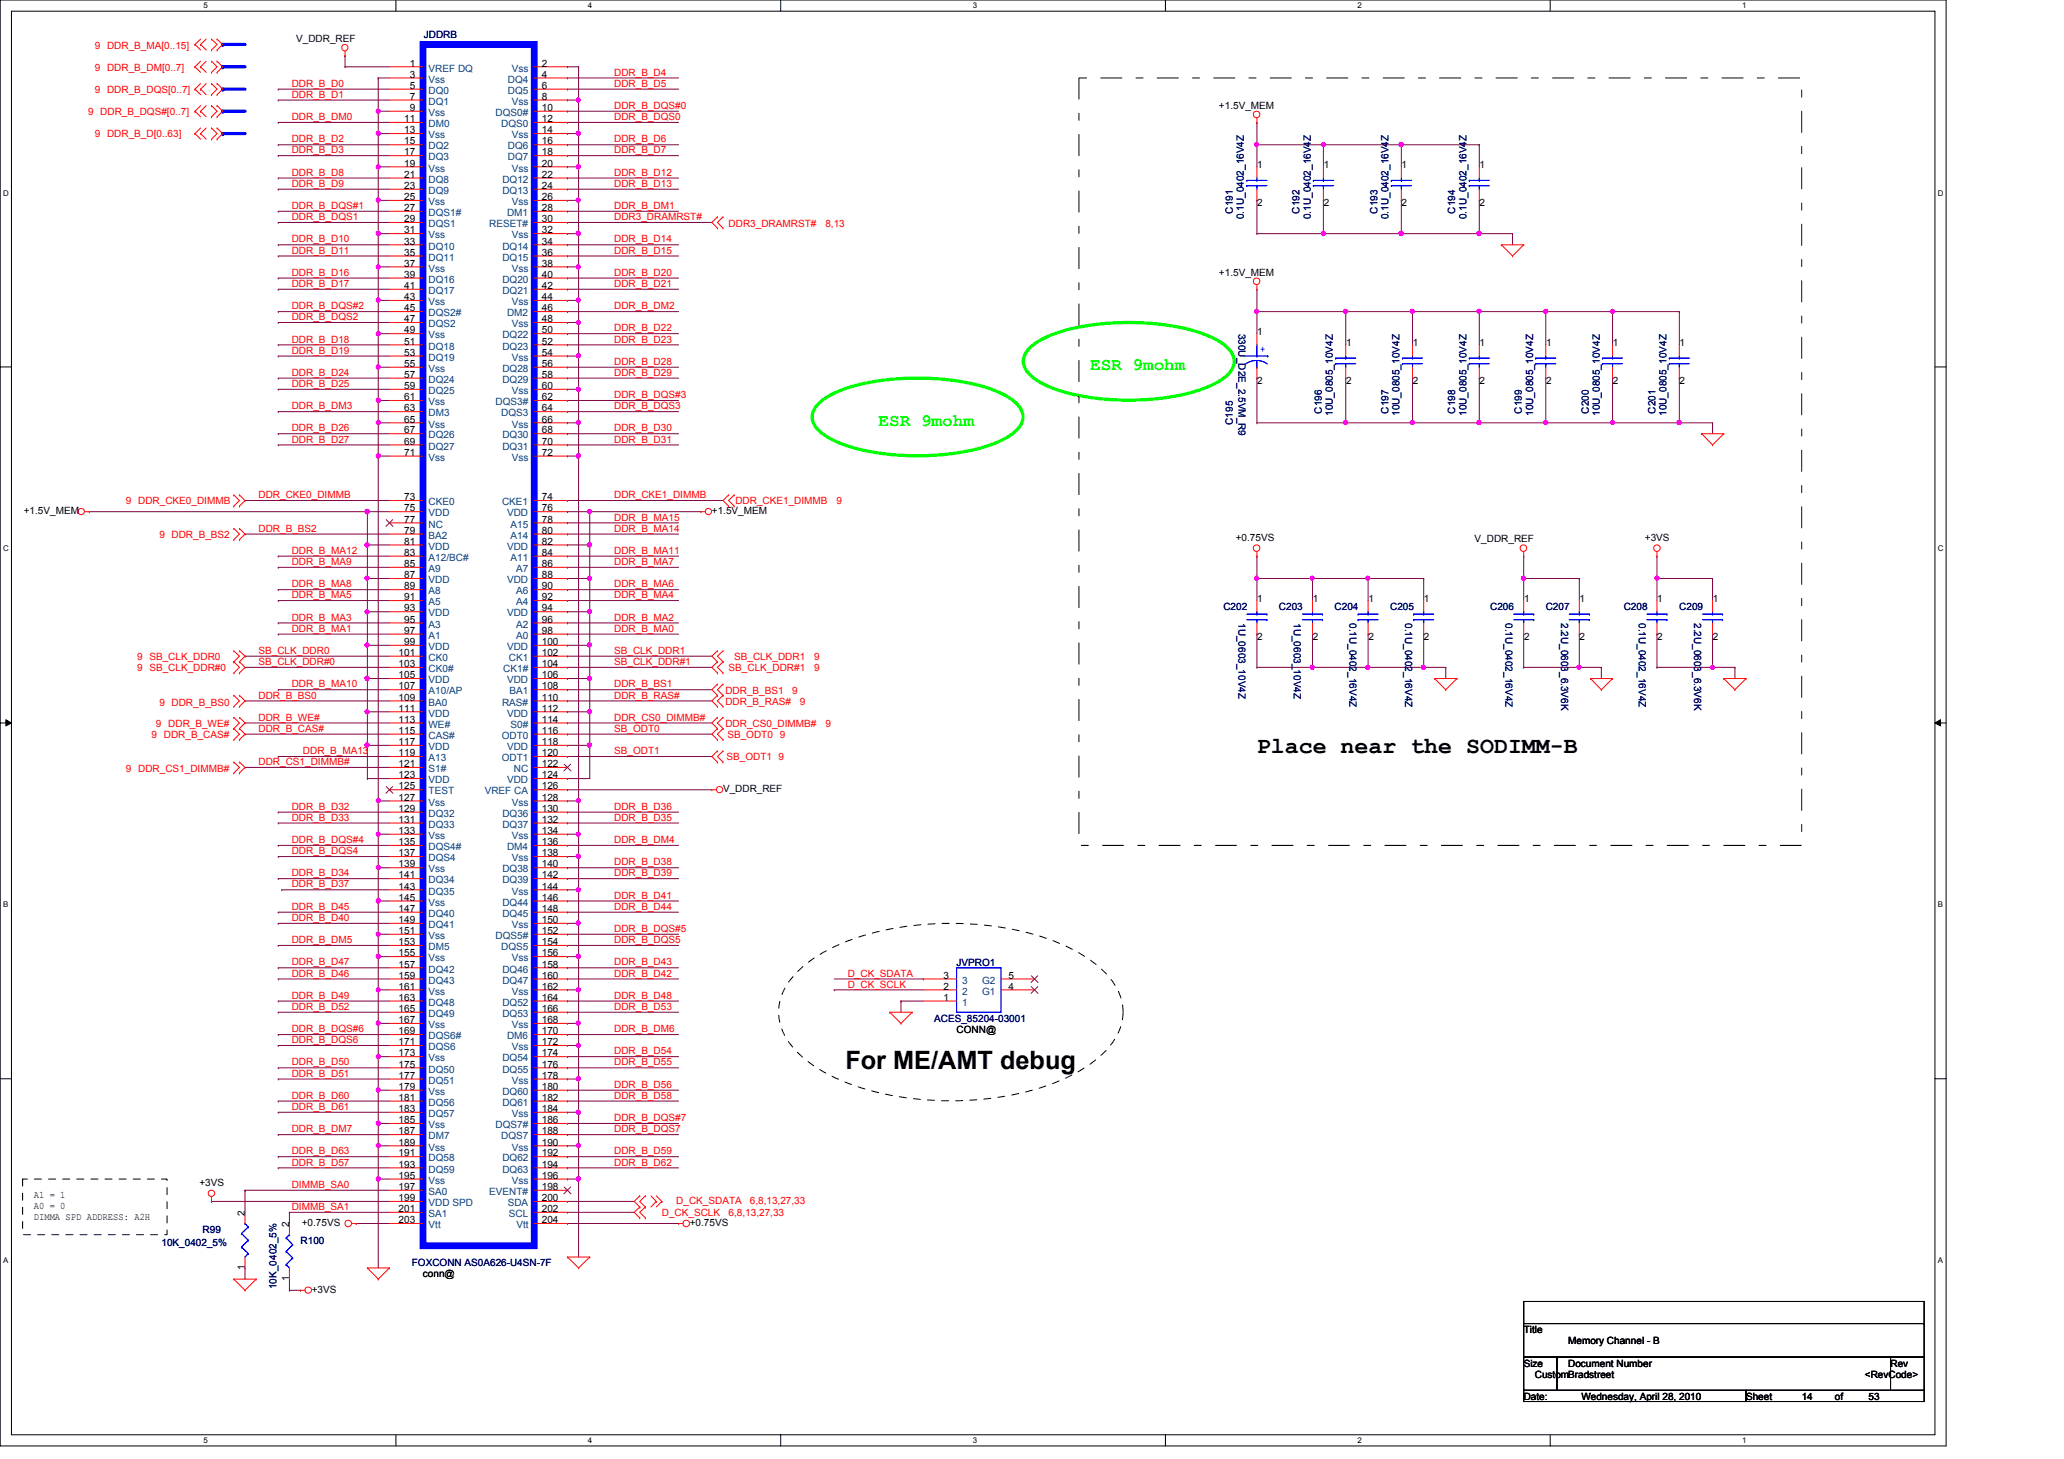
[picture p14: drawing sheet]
<svg xmlns="http://www.w3.org/2000/svg" width="297mm" height="210mm" viewBox="0 0 297 210" stroke-linecap="round" stroke-linejoin="round" font-family="sans-serif">
<defs><g id="words">
<text font-size="3.6" x="121.7" y="153.8">For ME/AMT debug</text>
<text font-size="3.3" x="180.9" y="108.4">Place near the SODIMM-B</text>
<g font-size="2.5" fill="#0f0">
<text x="156.9" y="53.3">ESR 9mohm</text>
<text x="126.4" y="61.3">ESR 9mohm</text>
</g>
<g font-size="1.4" fill="#000080">
<text x="61" y="5.5">JDDRB</text>
<text x="177.4" y="30.7" transform="rotate(-90 177.4 30.7)">C191</text>
<text x="179" y="31.5" transform="rotate(-90 179 31.5)">0.1U_0402_16V4Z</text>
<text x="187" y="30.7" transform="rotate(-90 187 30.7)">C192</text>
<text x="188.6" y="31.5" transform="rotate(-90 188.6 31.5)">0.1U_0402_16V4Z</text>
<text x="198.2" y="30.7" transform="rotate(-90 198.2 30.7)">C193</text>
<text x="199.8" y="31.5" transform="rotate(-90 199.8 31.5)">0.1U_0402_16V4Z</text>
<text x="209.4" y="30.7" transform="rotate(-90 209.4 30.7)">C194</text>
<text x="211" y="31.5" transform="rotate(-90 211 31.5)">0.1U_0402_16V4Z</text>
<text x="178.2" y="48" transform="rotate(90 178.2 48)">330U_D2E_2.5VM_R9</text>
<text x="190.2" y="59.5" transform="rotate(-90 190.2 59.5)">C196</text>
<text x="191.8" y="59.9" transform="rotate(-90 191.8 59.9)">10U_0805_10V4Z</text>
<text x="199.8" y="59.5" transform="rotate(-90 199.8 59.5)">C197</text>
<text x="201.4" y="59.9" transform="rotate(-90 201.4 59.9)">10U_0805_10V4Z</text>
<text x="209.4" y="59.5" transform="rotate(-90 209.4 59.5)">C198</text>
<text x="211" y="59.9" transform="rotate(-90 211 59.9)">10U_0805_10V4Z</text>
<text x="219" y="59.5" transform="rotate(-90 219 59.5)">C199</text>
<text x="220.6" y="59.9" transform="rotate(-90 220.6 59.9)">10U_0805_10V4Z</text>
<text x="228.6" y="59.5" transform="rotate(-90 228.6 59.5)">C200</text>
<text x="230.2" y="59.9" transform="rotate(-90 230.2 59.9)">10U_0805_10V4Z</text>
<text x="238.2" y="59.5" transform="rotate(-90 238.2 59.5)">C201</text>
<text x="239.8" y="59.9" transform="rotate(-90 239.8 59.9)">10U_0805_10V4Z</text>
<text x="177.4" y="61.1" transform="rotate(-90 177.4 61.1)">C195</text>
<text x="176.1" y="87.8">C202</text>
<text x="178.2" y="89.6" transform="rotate(90 178.2 89.6)">1U_0603_10V4Z</text>
<text x="184.1" y="87.8">C203</text>
<text x="186.2" y="89.6" transform="rotate(90 186.2 89.6)">1U_0603_10V4Z</text>
<text x="192.1" y="87.8">C204</text>
<text x="194.2" y="89.6" transform="rotate(90 194.2 89.6)">0.1U_0402_16V4Z</text>
<text x="200.1" y="87.8">C205</text>
<text x="202.2" y="89.6" transform="rotate(90 202.2 89.6)">0.1U_0402_16V4Z</text>
<text x="214.5" y="87.8">C206</text>
<text x="216.7" y="89.6" transform="rotate(90 216.7 89.6)">0.1U_0402_16V4Z</text>
<text x="222.5" y="87.8">C207</text>
<text x="224.7" y="89.6" transform="rotate(90 224.7 89.6)">2.2U_0603_6.3V6K</text>
<text x="233.7" y="87.8">C208</text>
<text x="235.8" y="89.6" transform="rotate(90 235.8 89.6)">0.1U_0402_16V4Z</text>
<text x="241.7" y="87.8">C209</text>
<text x="243.8" y="89.6" transform="rotate(90 243.8 89.6)">2.2U_0603_6.3V6K</text>
<text x="137.7" y="139">JVPRO1</text>
<text x="134.4" y="147">ACES_85204-03001</text>
<text x="23.2" y="179.3">10K_0402_5%</text>
<text x="29.2" y="177.4">R99</text>
<text x="43.3" y="179">R100</text>
<text x="39.8" y="185.5" transform="rotate(-90 39.8 185.5)">10K_0402_5%</text>
<text x="59.3" y="182.2">FOXCONN AS0A626-U4SN-7F</text>
</g>
<g font-size="1.4" fill="#f00">
<text x="13.7" y="10.2">9 DDR_B_DM[0..7]</text>
<text x="13.7" y="7">9 DDR_B_MA[0..15]</text>
<text x="88.4" y="10.9">DDR_B_D4</text>
<text x="12.7" y="16.6">9 DDR_B_DQS#[0..7]</text>
<text x="13.7" y="13.4">9 DDR_B_DQS[0..7]</text>
<text x="42" y="17.3">DDR_B_DM0</text>
<text x="42" y="14.1">DDR_B_D1</text>
<text x="42" y="12.5">DDR_B_D0</text>
<text x="88.4" y="12.5">DDR_B_D5</text>
<text x="88.4" y="17.3">DDR_B_DQS0</text>
<text x="88.4" y="15.7">DDR_B_DQS#0</text>
<text x="13.7" y="19.8">9 DDR_B_D[0..63]</text>
<text x="42" y="22.1">DDR_B_D3</text>
<text x="42" y="20.5">DDR_B_D2</text>
<text x="88.4" y="20.5">DDR_B_D6</text>
<text x="88.4" y="22.1">DDR_B_D7</text>
<text x="42" y="25.3">DDR_B_D8</text>
<text x="42" y="26.9">DDR_B_D9</text>
<text x="88.4" y="25.3">DDR_B_D12</text>
<text x="88.4" y="26.9">DDR_B_D13</text>
<text x="42" y="31.7">DDR_B_DQS1</text>
<text x="42" y="30.1">DDR_B_DQS#1</text>
<text x="42" y="34.9">DDR_B_D10</text>
<text x="88.4" y="31.7">DDR3_DRAMRST#</text>
<text x="88.4" y="30.1">DDR_B_DM1</text>
<text x="88.4" y="34.9">DDR_B_D14</text>
<text x="104.9" y="32.7">DDR3_DRAMRST#</text>
<text x="118.8" y="32.7">8,13</text>
<text x="42" y="41.3">DDR_B_D17</text>
<text x="42" y="39.7">DDR_B_D16</text>
<text x="42" y="36.5">DDR_B_D11</text>
<text x="88.4" y="39.7">DDR_B_D20</text>
<text x="88.4" y="41.3">DDR_B_D21</text>
<text x="88.4" y="36.5">DDR_B_D15</text>
<text x="42" y="44.5">DDR_B_DQS#2</text>
<text x="42" y="46.1">DDR_B_DQS2</text>
<text x="88.4" y="47.7">DDR_B_D22</text>
<text x="88.4" y="44.5">DDR_B_DM2</text>
<text x="42" y="49.3">DDR_B_D18</text>
<text x="42" y="50.9">DDR_B_D19</text>
<text x="88.4" y="49.3">DDR_B_D23</text>
<text x="88.4" y="52.5">DDR_B_D28</text>
<text x="42" y="58.9">DDR_B_DM3</text>
<text x="42" y="54.1">DDR_B_D24</text>
<text x="42" y="55.7">DDR_B_D25</text>
<text x="88.4" y="54.1">DDR_B_D29</text>
<text x="88.4" y="58.9">DDR_B_DQS3</text>
<text x="88.4" y="57.3">DDR_B_DQS#3</text>
<text x="42" y="62.1">DDR_B_D26</text>
<text x="42" y="63.7">DDR_B_D27</text>
<text x="88.4" y="63.7">DDR_B_D31</text>
<text x="88.4" y="62.1">DDR_B_D30</text>
<text x="37.2" y="71.7">DDR_CKE0_DIMMB</text>
<text x="88.4" y="71.7">DDR_CKE1_DIMMB</text>
<text x="18.1" y="72.6">9 DDR_CKE0_DIMMB</text>
<text x="22.9" y="77.4">9 DDR_B_BS2</text>
<text x="37.2" y="76.5">DDR_B_BS2</text>
<text x="88.4" y="74.9">DDR_B_MA15</text>
<text x="88.4" y="76.5">DDR_B_MA14</text>
<text x="105.8" y="72.6">DDR_CKE1_DIMMB</text>
<text x="120.4" y="72.6">9</text>
<text x="42" y="81.3">DDR_B_MA9</text>
<text x="42" y="79.7">DDR_B_MA12</text>
<text x="88.4" y="79.7">DDR_B_MA11</text>
<text x="88.4" y="81.3">DDR_B_MA7</text>
<text x="42" y="89.3">DDR_B_MA3</text>
<text x="42" y="84.5">DDR_B_MA8</text>
<text x="42" y="86.1">DDR_B_MA5</text>
<text x="88.4" y="84.5">DDR_B_MA6</text>
<text x="88.4" y="86.1">DDR_B_MA4</text>
<text x="88.4" y="89.3">DDR_B_MA2</text>
<text x="19.7" y="95">9 SB_CLK_DDR0</text>
<text x="37.2" y="94.1">SB_CLK_DDR0</text>
<text x="37.2" y="95.7">SB_CLK_DDR#0</text>
<text x="42" y="90.9">DDR_B_MA1</text>
<text x="88.4" y="90.9">DDR_B_MA0</text>
<text x="88.4" y="95.7">SB_CLK_DDR#1</text>
<text x="88.4" y="94.1">SB_CLK_DDR1</text>
<text x="105.7" y="95">SB_CLK_DDR1</text>
<text x="117.2" y="95">9</text>
<text x="19.7" y="96.6">9 SB_CLK_DDR#0</text>
<text x="22.9" y="101.5">9 DDR_B_BS0</text>
<text x="37.2" y="100.5">DDR_B_BS0</text>
<text x="42" y="98.9">DDR_B_MA10</text>
<text x="88.4" y="98.9">DDR_B_BS1</text>
<text x="88.4" y="100.5">DDR_B_RAS#</text>
<text x="104.4" y="99.8">DDR_B_BS1</text>
<text x="104.4" y="101.4">DDR_B_RAS#</text>
<text x="104.9" y="96.6">SB_CLK_DDR#1</text>
<text x="114" y="99.8">9</text>
<text x="115.1" y="101.4">9</text>
<text x="117.2" y="96.6">9</text>
<text x="21.8" y="106.2">9 DDR_B_CAS#</text>
<text x="22.4" y="104.6">9 DDR_B_WE#</text>
<text x="37.2" y="105.3">DDR_B_CAS#</text>
<text x="37.2" y="103.7">DDR_B_WE#</text>
<text x="88.4" y="103.7">DDR_CS0_DIMMB#</text>
<text x="88.4" y="105.3">SB_ODT0</text>
<text x="104.4" y="104.6">DDR_CS0_DIMMB#</text>
<text x="104.7" y="106.2">SB_ODT0 9</text>
<text x="118.8" y="104.6">9</text>
<text x="18.1" y="111">9 DDR_CS1_DIMMB#</text>
<text x="37.2" y="110.1">DDR_CS1_DIMMB#</text>
<text x="43.6" y="108.5">DDR_B_MA13</text>
<text x="88.4" y="108.5">SB_ODT1</text>
<text x="104.6" y="109.4">SB_ODT1 9</text>
<text x="42" y="118.1">DDR_B_D33</text>
<text x="42" y="116.5">DDR_B_D32</text>
<text x="88.4" y="118.1">DDR_B_D35</text>
<text x="88.4" y="116.5">DDR_B_D36</text>
<text x="42" y="121.3">DDR_B_DQS#4</text>
<text x="42" y="122.9">DDR_B_DQS4</text>
<text x="88.4" y="124.5">DDR_B_D38</text>
<text x="88.4" y="121.3">DDR_B_DM4</text>
<text x="42" y="130.9">DDR_B_D45</text>
<text x="42" y="127.7">DDR_B_D37</text>
<text x="42" y="126.1">DDR_B_D34</text>
<text x="88.4" y="129.3">DDR_B_D41</text>
<text x="88.4" y="126.1">DDR_B_D39</text>
<text x="88.4" y="130.9">DDR_B_D44</text>
<text x="42" y="132.5">DDR_B_D40</text>
<text x="42" y="135.7">DDR_B_DM5</text>
<text x="88.4" y="134.1">DDR_B_DQS#5</text>
<text x="88.4" y="135.7">DDR_B_DQS5</text>
<text x="42" y="138.9">DDR_B_D47</text>
<text x="42" y="140.5">DDR_B_D46</text>
<text x="42" y="143.7">DDR_B_D49</text>
<text x="88.4" y="138.9">DDR_B_D43</text>
<text x="88.4" y="140.5">DDR_B_D42</text>
<text x="88.4" y="143.7">DDR_B_D48</text>
<text x="122" y="142.1">D_CK_SCLK</text>
<text x="122" y="140.5">D_CK_SDATA</text>
<text x="42" y="145.3">DDR_B_D52</text>
<text x="42" y="148.5">DDR_B_DQS#6</text>
<text x="88.4" y="148.5">DDR_B_DM6</text>
<text x="88.4" y="145.3">DDR_B_D53</text>
<text x="42" y="154.9">DDR_B_D51</text>
<text x="42" y="153.3">DDR_B_D50</text>
<text x="42" y="150.1">DDR_B_DQS6</text>
<text x="88.4" y="151.7">DDR_B_D54</text>
<text x="88.4" y="153.3">DDR_B_D55</text>
<text x="42" y="159.7">DDR_B_D61</text>
<text x="42" y="158.1">DDR_B_D60</text>
<text x="88.4" y="156.5">DDR_B_D56</text>
<text x="88.4" y="158.1">DDR_B_D58</text>
<text x="88.4" y="161.3">DDR_B_DQS#7</text>
<text x="42" y="167.7">DDR_B_D57</text>
<text x="42" y="162.9">DDR_B_DM7</text>
<text x="42" y="166.1">DDR_B_D63</text>
<text x="88.4" y="166.1">DDR_B_D59</text>
<text x="88.4" y="167.7">DDR_B_D62</text>
<text x="88.4" y="162.9">DDR_B_DQS7</text>
<text x="42" y="170.9">DIMMB_SA0</text>
<text x="97.3" y="173.2">D_CK_SDATA</text>
<text x="107.9" y="173.2">6,8,13,27,33</text>
<text x="42" y="174.1">DIMMB_SA1</text>
<text x="95.2" y="175">D_CK_SCLK</text>
<text x="104.9" y="175">6,8,13,27,33</text>
</g>
<g font-size="1.4">
<text x="42.6" y="6">V_DDR_REF</text>
<text x="59" y="9.6">1</text>
<text x="59" y="11.2">3</text>
<text x="78" y="9.6">2</text>
<text x="78" y="11.2">4</text>
<text x="58.2" y="17.6">11</text>
<text x="59" y="12.8">5</text>
<text x="59" y="14.4">7</text>
<text x="59" y="16">9</text>
<text x="78" y="12.8">6</text>
<text x="78" y="14.4">8</text>
<text x="78" y="16">10</text>
<text x="78" y="17.6">12</text>
<text x="175.4" y="15.7">+1.5V_MEM</text>
<text x="58.2" y="19.2">13</text>
<text x="58.2" y="20.8">15</text>
<text x="58.2" y="22.4">17</text>
<text x="58.2" y="24">19</text>
<text x="78" y="19.2">14</text>
<text x="78" y="20.8">16</text>
<text x="78" y="22.4">18</text>
<text x="78" y="24">20</text>
<text x="58.2" y="25.6">21</text>
<text x="58.2" y="27.2">23</text>
<text x="58.2" y="28.8">25</text>
<text x="78" y="25.6">22</text>
<text x="78" y="27.2">24</text>
<text x="78" y="28.8">26</text>
<text x="180.9" y="24.2">1</text>
<text x="180.9" y="29.7">2</text>
<text x="190.5" y="24.2">1</text>
<text x="190.5" y="29.7">2</text>
<text x="201.7" y="24.2">1</text>
<text x="201.7" y="29.7">2</text>
<text x="212.9" y="24.2">1</text>
<text x="212.9" y="29.7">2</text>
<text x="58.2" y="30.4">27</text>
<text x="58.2" y="32">29</text>
<text x="58.2" y="33.6">31</text>
<text x="58.2" y="35.2">33</text>
<text x="78" y="30.4">28</text>
<text x="78" y="32">30</text>
<text x="78" y="33.6">32</text>
<text x="78" y="35.2">34</text>
<text x="58.2" y="36.8">35</text>
<text x="58.2" y="38.4">37</text>
<text x="58.2" y="40">39</text>
<text x="58.2" y="41.6">41</text>
<text x="78" y="36.8">36</text>
<text x="78" y="38.4">38</text>
<text x="78" y="40">40</text>
<text x="78" y="41.6">42</text>
<text x="175.4" y="39.8">+1.5V_MEM</text>
<text x="58.2" y="43.2">43</text>
<text x="58.2" y="44.8">45</text>
<text x="58.2" y="46.4">47</text>
<text x="58.2" y="48">49</text>
<text x="78" y="43.2">44</text>
<text x="78" y="44.8">46</text>
<text x="78" y="46.4">48</text>
<text x="78" y="48">50</text>
<text x="58.2" y="49.6">51</text>
<text x="58.2" y="51.2">53</text>
<text x="58.2" y="52.8">55</text>
<text x="78" y="49.6">52</text>
<text x="78" y="51.2">54</text>
<text x="78" y="52.8">56</text>
<text x="180.9" y="48.2">1</text>
<text x="193.7" y="49.8">1</text>
<text x="203.3" y="49.8">1</text>
<text x="212.9" y="49.8">1</text>
<text x="222.5" y="49.8">1</text>
<text x="232.1" y="49.8">1</text>
<text x="241.7" y="49.8">1</text>
<text x="58.2" y="54.4">57</text>
<text x="58.2" y="56">59</text>
<text x="58.2" y="57.6">61</text>
<text x="58.2" y="59.2">63</text>
<text x="78" y="54.4">58</text>
<text x="78" y="56">60</text>
<text x="78" y="57.6">62</text>
<text x="78" y="59.2">64</text>
<text x="180.9" y="55.3">2</text>
<text x="193.7" y="55.3">2</text>
<text x="203.3" y="55.3">2</text>
<text x="212.9" y="55.3">2</text>
<text x="222.5" y="55.3">2</text>
<text x="232.1" y="55.3">2</text>
<text x="241.7" y="55.3">2</text>
<text x="58.2" y="60.8">65</text>
<text x="58.2" y="62.4">67</text>
<text x="58.2" y="64">69</text>
<text x="58.2" y="65.6">71</text>
<text x="78" y="60.8">66</text>
<text x="78" y="62.4">68</text>
<text x="78" y="64">70</text>
<text x="78" y="65.6">72</text>
<text x="58.2" y="72">73</text>
<text x="78" y="72">74</text>
<text x="3.4" y="74">+1.5V_MEM</text>
<text x="58.2" y="73.6">75</text>
<text x="58.2" y="75.2">77</text>
<text x="58.2" y="76.8">79</text>
<text x="78" y="73.6">76</text>
<text x="78" y="75.2">78</text>
<text x="78" y="76.8">80</text>
<text x="102.4" y="74">+1.5V_MEM</text>
<text x="177.8" y="77.9">+0.75VS</text>
<text x="236.7" y="77.9">+3VS</text>
<text x="58.2" y="78.4">81</text>
<text x="58.2" y="80">83</text>
<text x="58.2" y="81.6">85</text>
<text x="58.2" y="83.2">87</text>
<text x="78" y="78.4">82</text>
<text x="78" y="80">84</text>
<text x="78" y="81.6">86</text>
<text x="78" y="83.2">88</text>
<text x="212.2" y="78">V_DDR_REF</text>
<text x="58.2" y="84.8">89</text>
<text x="58.2" y="86.4">91</text>
<text x="58.2" y="88">93</text>
<text x="58.2" y="89.6">95</text>
<text x="78" y="84.8">90</text>
<text x="78" y="86.4">92</text>
<text x="78" y="88">94</text>
<text x="78" y="89.6">96</text>
<text x="180.9" y="86.6">1</text>
<text x="188.9" y="86.6">1</text>
<text x="196.9" y="86.6">1</text>
<text x="204.9" y="86.6">1</text>
<text x="219.3" y="86.6">1</text>
<text x="227.3" y="86.6">1</text>
<text x="238.5" y="86.6">1</text>
<text x="246.5" y="86.6">1</text>
<text x="57.4" y="94.4">101</text>
<text x="57.4" y="96">103</text>
<text x="58.2" y="91.2">97</text>
<text x="58.2" y="92.8">99</text>
<text x="78" y="91.2">98</text>
<text x="78" y="92.8">100</text>
<text x="78" y="94.4">102</text>
<text x="78" y="96">104</text>
<text x="180.9" y="92.1">2</text>
<text x="188.9" y="92.1">2</text>
<text x="196.9" y="92.1">2</text>
<text x="204.9" y="92.1">2</text>
<text x="219.3" y="92.1">2</text>
<text x="227.3" y="92.1">2</text>
<text x="238.5" y="92.1">2</text>
<text x="246.5" y="92.1">2</text>
<text x="57.4" y="97.6">105</text>
<text x="57.4" y="99.2">107</text>
<text x="57.4" y="100.8">109</text>
<text x="78" y="97.6">106</text>
<text x="78" y="99.2">108</text>
<text x="78" y="100.8">110</text>
<text x="57.4" y="102.4">111</text>
<text x="57.4" y="104">113</text>
<text x="57.4" y="105.6">115</text>
<text x="57.4" y="107.2">117</text>
<text x="78" y="102.4">112</text>
<text x="78" y="104">114</text>
<text x="78" y="105.6">116</text>
<text x="78" y="107.2">118</text>
<text x="57.4" y="108.8">119</text>
<text x="57.4" y="110.4">121</text>
<text x="57.4" y="112">123</text>
<text x="57.4" y="113.6">125</text>
<text x="78" y="108.8">120</text>
<text x="78" y="110.4">122</text>
<text x="78" y="112">124</text>
<text x="78" y="113.6">126</text>
<text x="57.4" y="115.2">127</text>
<text x="57.4" y="116.8">129</text>
<text x="57.4" y="118.4">131</text>
<text x="57.4" y="120">133</text>
<text x="78" y="115.2">128</text>
<text x="78" y="116.8">130</text>
<text x="78" y="118.4">132</text>
<text x="78" y="120">134</text>
<text x="104.1" y="114">V_DDR_REF</text>
<text x="57.4" y="121.6">135</text>
<text x="57.4" y="123.2">137</text>
<text x="57.4" y="124.8">139</text>
<text x="78" y="121.6">136</text>
<text x="78" y="123.2">138</text>
<text x="78" y="124.8">140</text>
<text x="57.4" y="126.4">141</text>
<text x="57.4" y="128">143</text>
<text x="57.4" y="129.6">145</text>
<text x="57.4" y="131.2">147</text>
<text x="78" y="126.4">142</text>
<text x="78" y="128">144</text>
<text x="78" y="129.6">146</text>
<text x="78" y="131.2">148</text>
<text x="57.4" y="132.8">149</text>
<text x="57.4" y="134.4">151</text>
<text x="57.4" y="136">153</text>
<text x="57.4" y="137.6">155</text>
<text x="78" y="132.8">150</text>
<text x="78" y="134.4">152</text>
<text x="78" y="136">154</text>
<text x="78" y="137.6">156</text>
<text x="57.4" y="139.2">157</text>
<text x="57.4" y="140.8">159</text>
<text x="57.4" y="142.4">161</text>
<text x="57.4" y="144">163</text>
<text x="78" y="139.2">158</text>
<text x="78" y="140.8">160</text>
<text x="78" y="142.4">162</text>
<text x="78" y="144">164</text>
<text x="135.8" y="144">1</text>
<text x="135.8" y="142.4">2</text>
<text x="135.8" y="140.8">3</text>
<text x="145.2" y="142.4">4</text>
<text x="145.2" y="140.8">5</text>
<text x="57.4" y="145.6">165</text>
<text x="57.4" y="147.2">167</text>
<text x="57.4" y="148.8">169</text>
<text x="78" y="145.6">166</text>
<text x="78" y="147.2">168</text>
<text x="78" y="148.8">170</text>
<text x="137.7" y="148.6">CONN@</text>
<text x="57.4" y="150.4">171</text>
<text x="57.4" y="152">173</text>
<text x="57.4" y="153.6">175</text>
<text x="57.4" y="155.2">177</text>
<text x="78" y="150.4">172</text>
<text x="78" y="152">174</text>
<text x="78" y="153.6">176</text>
<text x="78" y="155.2">178</text>
<text x="57.4" y="156.8">179</text>
<text x="57.4" y="158.4">181</text>
<text x="57.4" y="160">183</text>
<text x="57.4" y="161.6">185</text>
<text x="78" y="156.8">180</text>
<text x="78" y="158.4">182</text>
<text x="78" y="160">184</text>
<text x="78" y="161.6">186</text>
<text x="57.4" y="163.2">187</text>
<text x="57.4" y="164.8">189</text>
<text x="57.4" y="166.4">191</text>
<text x="57.4" y="168">193</text>
<text x="78" y="163.2">188</text>
<text x="78" y="164.8">190</text>
<text x="78" y="166.4">192</text>
<text x="78" y="168">194</text>
<text x="4.9" y="172.4">A1 = 1</text>
<text x="4.9" y="174">A0 = 0</text>
<text x="28.7" y="170.6">+3VS</text>
<text x="57.4" y="169.6">195</text>
<text x="57.4" y="171.2">197</text>
<text x="57.4" y="172.8">199</text>
<text x="78" y="169.6">196</text>
<text x="78" y="171.2">198</text>
<text x="78" y="172.8">200</text>
<text x="4.9" y="175.6">DIMMA SPD ADDRESS: A2H</text>
<text x="35.2" y="174.9" transform="rotate(-90 35.2 174.9)">2</text>
<text x="41.6" y="176.5" transform="rotate(-90 41.6 176.5)">2</text>
<text x="43.4" y="176.4">+0.75VS</text>
<text x="57.4" y="174.4">201</text>
<text x="57.4" y="176">203</text>
<text x="78" y="174.4">202</text>
<text x="78" y="176">204</text>
<text x="99.3" y="176.4">+0.75VS</text>
<text x="35.2" y="182.8" transform="rotate(-90 35.2 182.8)">1</text>
<text x="41.6" y="184.3" transform="rotate(-90 41.6 184.3)">1</text>
<text x="60.9" y="183.8">conn@</text>
<text x="44.9" y="186">+3VS</text>
<text x="219.3" y="191.8">Title</text>
<text x="219.3" y="196.6">Size</text>
<text x="225.7" y="196.6">Document Number</text>
<text x="225.7" y="193.4">Memory Channel - B</text>
<text x="272.1" y="196.6">Rev</text>
<text x="219.3" y="201.4">Date:</text>
<text x="220.9" y="198.2">CustomBradstreet</text>
<text x="227.6" y="201.4">Wednesday, April 28, 2010</text>
<text x="251.3" y="201.4">Sheet</text>
<text x="259.3" y="201.4">14</text>
<text x="264.1" y="201.4">of</text>
<text x="268.4" y="198.2">&lt;RevCode&gt;</text>
<text x="268.9" y="201.4">53</text>
</g>
<g font-size="1.4" fill="#004080">
<text x="61.7" y="10.3">VREF DQ</text>
<text x="61.7" y="11.9">Vss</text>
<text x="73.1" y="11.9">DQ4</text>
<text x="73.7" y="10.3">Vss</text>
<text x="61.7" y="13.5">DQ0</text>
<text x="61.7" y="15.1">DQ1</text>
<text x="61.7" y="16.7">Vss</text>
<text x="71.3" y="16.7">DQS0#</text>
<text x="73.1" y="13.5">DQ5</text>
<text x="73.7" y="15.1">Vss</text>
<text x="61.7" y="18.3">DM0</text>
<text x="61.7" y="19.9">Vss</text>
<text x="61.7" y="21.5">DQ2</text>
<text x="61.7" y="23.1">DQ3</text>
<text x="72.1" y="18.3">DQS0</text>
<text x="73.1" y="21.5">DQ6</text>
<text x="73.1" y="23.1">DQ7</text>
<text x="73.7" y="19.9">Vss</text>
<text x="61.7" y="24.7">Vss</text>
<text x="61.7" y="26.3">DQ8</text>
<text x="61.7" y="27.9">DQ9</text>
<text x="61.7" y="29.5">Vss</text>
<text x="72.3" y="26.3">DQ12</text>
<text x="72.3" y="27.9">DQ13</text>
<text x="73.7" y="24.7">Vss</text>
<text x="73.7" y="29.5">Vss</text>
<text x="61.7" y="31.1">DQS1#</text>
<text x="61.7" y="32.7">DQS1</text>
<text x="61.7" y="34.3">Vss</text>
<text x="61.7" y="35.9">DQ10</text>
<text x="70.4" y="32.7">RESET#</text>
<text x="72.3" y="35.9">DQ14</text>
<text x="73" y="31.1">DM1</text>
<text x="73.7" y="34.3">Vss</text>
<text x="61.7" y="37.5">DQ11</text>
<text x="61.7" y="39.1">Vss</text>
<text x="61.7" y="40.7">DQ16</text>
<text x="72.3" y="37.5">DQ15</text>
<text x="72.3" y="40.7">DQ20</text>
<text x="73.7" y="39.1">Vss</text>
<text x="61.7" y="42.3">DQ17</text>
<text x="61.7" y="43.9">Vss</text>
<text x="61.7" y="45.5">DQS2#</text>
<text x="61.7" y="47.1">DQS2</text>
<text x="72.3" y="42.3">DQ21</text>
<text x="73" y="45.5">DM2</text>
<text x="73.7" y="43.9">Vss</text>
<text x="73.7" y="47.1">Vss</text>
<text x="61.7" y="48.7">Vss</text>
<text x="61.7" y="50.3">DQ18</text>
<text x="61.7" y="51.9">DQ19</text>
<text x="61.7" y="53.5">Vss</text>
<text x="72.3" y="48.7">DQ22</text>
<text x="72.3" y="50.3">DQ23</text>
<text x="72.3" y="53.5">DQ28</text>
<text x="73.7" y="51.9">Vss</text>
<text x="61.7" y="55.1">DQ24</text>
<text x="61.7" y="56.7">DQ25</text>
<text x="61.7" y="58.3">Vss</text>
<text x="61.7" y="59.9">DM3</text>
<text x="71.3" y="58.3">DQS3#</text>
<text x="72.1" y="59.9">DQS3</text>
<text x="72.3" y="55.1">DQ29</text>
<text x="73.7" y="56.7">Vss</text>
<text x="61.7" y="61.5">Vss</text>
<text x="61.7" y="63.1">DQ26</text>
<text x="61.7" y="64.7">DQ27</text>
<text x="72.3" y="63.1">DQ30</text>
<text x="72.3" y="64.7">DQ31</text>
<text x="73.7" y="61.5">Vss</text>
<text x="61.7" y="66.3">Vss</text>
<text x="73.7" y="66.3">Vss</text>
<text x="61.7" y="72.7">CKE0</text>
<text x="61.7" y="74.3">VDD</text>
<text x="61.7" y="75.9">NC</text>
<text x="61.7" y="77.5">BA2</text>
<text x="72.3" y="72.7">CKE1</text>
<text x="73" y="74.3">VDD</text>
<text x="73.5" y="75.9">A15</text>
<text x="73.5" y="77.5">A14</text>
<text x="61.7" y="79.1">VDD</text>
<text x="61.7" y="80.7">A12/BC#</text>
<text x="61.7" y="82.3">A9</text>
<text x="61.7" y="83.9">VDD</text>
<text x="73" y="79.1">VDD</text>
<text x="73" y="83.9">VDD</text>
<text x="73.5" y="80.7">A11</text>
<text x="74.3" y="82.3">A7</text>
<text x="61.7" y="85.5">A8</text>
<text x="61.7" y="87.1">A5</text>
<text x="61.7" y="88.7">VDD</text>
<text x="73" y="88.7">VDD</text>
<text x="74.3" y="85.5">A6</text>
<text x="74.3" y="87.1">A4</text>
<text x="61.7" y="90.3">A3</text>
<text x="61.7" y="91.9">A1</text>
<text x="61.7" y="93.5">VDD</text>
<text x="61.7" y="95.1">CK0</text>
<text x="73" y="93.5">VDD</text>
<text x="73.2" y="95.1">CK1</text>
<text x="74.3" y="90.3">A2</text>
<text x="74.3" y="91.9">A0</text>
<text x="61.7" y="96.7">CK0#</text>
<text x="61.7" y="98.3">VDD</text>
<text x="61.7" y="99.9">A10/AP</text>
<text x="61.7" y="101.5">BA0</text>
<text x="72.3" y="101.5">RAS#</text>
<text x="72.4" y="96.7">CK1#</text>
<text x="73" y="98.3">VDD</text>
<text x="73.3" y="99.9">BA1</text>
<text x="61.7" y="103.1">VDD</text>
<text x="61.7" y="104.7">WE#</text>
<text x="61.7" y="106.3">CAS#</text>
<text x="61.7" y="107.9">VDD</text>
<text x="72.2" y="106.3">ODT0</text>
<text x="73" y="103.1">VDD</text>
<text x="73" y="107.9">VDD</text>
<text x="73.5" y="104.7">S0#</text>
<text x="61.7" y="109.5">A13</text>
<text x="61.7" y="111.1">S1#</text>
<text x="61.7" y="112.7">VDD</text>
<text x="72.2" y="109.5">ODT1</text>
<text x="73" y="112.7">VDD</text>
<text x="74" y="111.1">NC</text>
<text x="61.7" y="114.3">TEST</text>
<text x="61.7" y="115.9">Vss</text>
<text x="61.7" y="117.5">DQ32</text>
<text x="61.7" y="119.1">DQ33</text>
<text x="69.8" y="114.3">VREF CA</text>
<text x="72.3" y="117.5">DQ36</text>
<text x="72.3" y="119.1">DQ37</text>
<text x="73.7" y="115.9">Vss</text>
<text x="61.7" y="120.7">Vss</text>
<text x="61.7" y="122.3">DQS4#</text>
<text x="61.7" y="123.9">DQS4</text>
<text x="61.7" y="125.5">Vss</text>
<text x="72.3" y="125.5">DQ38</text>
<text x="73" y="122.3">DM4</text>
<text x="73.7" y="120.7">Vss</text>
<text x="73.7" y="123.9">Vss</text>
<text x="61.7" y="127.1">DQ34</text>
<text x="61.7" y="128.7">DQ35</text>
<text x="61.7" y="130.3">Vss</text>
<text x="61.7" y="131.9">DQ40</text>
<text x="72.3" y="127.1">DQ39</text>
<text x="72.3" y="130.3">DQ44</text>
<text x="72.3" y="131.9">DQ45</text>
<text x="73.7" y="128.7">Vss</text>
<text x="61.7" y="133.5">DQ41</text>
<text x="61.7" y="135.1">Vss</text>
<text x="61.7" y="136.7">DM5</text>
<text x="71.3" y="135.1">DQS5#</text>
<text x="72.1" y="136.7">DQS5</text>
<text x="73.7" y="133.5">Vss</text>
<text x="61.7" y="138.3">Vss</text>
<text x="61.7" y="139.9">DQ42</text>
<text x="61.7" y="141.5">DQ43</text>
<text x="61.7" y="143.1">Vss</text>
<text x="72.3" y="139.9">DQ46</text>
<text x="72.3" y="141.5">DQ47</text>
<text x="73.7" y="138.3">Vss</text>
<text x="73.7" y="143.1">Vss</text>
<text x="138.5" y="143.1">2</text>
<text x="138.5" y="141.5">3</text>
<text x="141.3" y="143.1">G1</text>
<text x="141.3" y="141.5">G2</text>
<text x="61.7" y="144.7">DQ48</text>
<text x="61.7" y="146.3">DQ49</text>
<text x="61.7" y="147.9">Vss</text>
<text x="61.7" y="149.5">DQS6#</text>
<text x="72.3" y="144.7">DQ52</text>
<text x="72.3" y="146.3">DQ53</text>
<text x="73" y="149.5">DM6</text>
<text x="73.7" y="147.9">Vss</text>
<text x="138.5" y="144.7">1</text>
<text x="61.7" y="151.1">DQS6</text>
<text x="61.7" y="152.7">Vss</text>
<text x="61.7" y="154.3">DQ50</text>
<text x="61.7" y="155.9">DQ51</text>
<text x="72.3" y="152.7">DQ54</text>
<text x="72.3" y="154.3">DQ55</text>
<text x="73.7" y="151.1">Vss</text>
<text x="73.7" y="155.9">Vss</text>
<text x="61.7" y="157.5">Vss</text>
<text x="61.7" y="159.1">DQ56</text>
<text x="61.7" y="160.7">DQ57</text>
<text x="72.3" y="157.5">DQ60</text>
<text x="72.3" y="159.1">DQ61</text>
<text x="73.7" y="160.7">Vss</text>
<text x="61.7" y="162.3">Vss</text>
<text x="61.7" y="163.9">DM7</text>
<text x="61.7" y="165.5">Vss</text>
<text x="61.7" y="167.1">DQ58</text>
<text x="71.3" y="162.3">DQS7#</text>
<text x="72.1" y="163.9">DQS7</text>
<text x="72.3" y="167.1">DQ62</text>
<text x="73.7" y="165.5">Vss</text>
<text x="61.7" y="168.7">DQ59</text>
<text x="61.7" y="170.3">Vss</text>
<text x="61.7" y="171.9">SA0</text>
<text x="61.7" y="173.5">VDD SPD</text>
<text x="70.4" y="171.9">EVENT#</text>
<text x="72.3" y="168.7">DQ63</text>
<text x="73.1" y="173.5">SDA</text>
<text x="73.7" y="170.3">Vss</text>
<text x="61.7" y="175.1">SA1</text>
<text x="61.7" y="176.7">Vtt</text>
<text x="73.2" y="175.1">SCL</text>
<text x="74.3" y="176.7">Vtt</text>
</g>
<text font-size="1.4" fill="#00f" x="181.4" y="50.6">+</text>
<g font-size="1.1">
<text x="29.3" y="1.1">5</text>
<text x="84.6" y="1.1">4</text>
<text x="140" y="1.1">3</text>
<text x="195.4" y="1.1">2</text>
<text x="250.7" y="1.1">1</text>
<text x=".5" y="28.2">D</text>
<text x="278.9" y="28.2">D</text>
<text x=".5" y="79.3">C</text>
<text x="278.9" y="79.3">C</text>
<text x=".5" y="130.6">B</text>
<text x="278.9" y="130.6">B</text>
<text x=".5" y="181.7">A</text>
<text x="278.9" y="181.7">A</text>
<text x="29.3" y="207.6">5</text>
<text x="84.6" y="207.6">4</text>
<text x="140" y="207.6">3</text>
<text x="195.4" y="207.6">2</text>
<text x="250.7" y="207.6">1</text>
</g>
</g></defs>
<path d="M0 0h280.1v208h-280.1zM1.6 1.6h276.9v204.8h-276.9z" fill="none" stroke="#000" stroke-width=".14"/>
<g fill="#fff">
<path d="M29.3 .2h.6v1.2h-.6z"/>
<path d="M29.3 206.6h.6v1.2h-.6z"/>
</g>
<path d="M57 0v1.6M57 206.4v1.6" fill="none" stroke="#000" stroke-width=".14"/>
<g fill="#fff">
<path d="M84.6 .2h.6v1.2h-.6z"/>
<path d="M84.6 206.6h.6v1.2h-.6z"/>
</g>
<path d="M112.3 0v1.6M112.3 206.4v1.6" fill="none" stroke="#000" stroke-width=".14"/>
<g fill="#fff">
<path d="M140 .2h.6v1.2h-.6z"/>
<path d="M140 206.6h.6v1.2h-.6z"/>
</g>
<path d="M167.7 0v1.6M167.7 206.4v1.6" fill="none" stroke="#000" stroke-width=".14"/>
<g fill="#fff">
<path d="M195.4 .2h.6v1.2h-.6z"/>
<path d="M195.4 206.6h.6v1.2h-.6z"/>
</g>
<path d="M223.1 0v1.6M223.1 206.4v1.6" fill="none" stroke="#000" stroke-width=".14"/>
<g fill="#fff">
<path d="M250.7 .2h.6v1.2h-.6z"/>
<path d="M250.7 206.6h.6v1.2h-.6z"/>
<path d="M.5 27.2h.7v1.2h-.7z"/>
<path d="M278.9 27.2h.8v1.2h-.8z"/>
<path d="M.5 78.4h.7v1.1h-.7z"/>
<path d="M278.9 78.4h.8v1.1h-.8z"/>
</g>
<path d="M0 52.8h1.6M278.5 52.8h1.6" fill="none" stroke="#000" stroke-width=".14"/>
<g fill="#fff">
<path d="M.5 129.6h.7v1.2h-.7z"/>
<path d="M278.9 129.6h.7v1.2h-.7z"/>
</g>
<path d="M0 104h1.6M.8 103.5l.8 .5-.8 .4zM278.5 104l.8-.5v.9zM278.5 104h1.6" fill="none" stroke="#000" stroke-width=".14"/>
<path d="M.8 103.5l.8 .5-.8 .4zM278.5 104l.8-.5v.9z" fill="#000"/>
<g fill="#fff">
<path d="M.5 180.8h.7v1.1h-.7z"/>
<path d="M278.9 180.8h.7v1.1h-.7z"/>
</g>
<path d="M0 155.2h1.6M278.5 155.2h1.6" fill="none" stroke="#000" stroke-width=".14"/>
<g fill="none" stroke="#800040" stroke-width=".14">
<path d="M54.4 16h.1M54.4 16h1.6M40 41.6h.1M40 40h.1M40 41.6h16M40 40h16M81.7 78.4h.1M84.9 73.6h.1M84.9 73.6v4.8h-3.2M81.7 84.8h.1M81.7 84.8h16M81.7 118.4h.1"/>
<path d="M81.7 118.4h16M40 131.2h.1M40 132.8h.1M40 139.2h.1M40 131.2h16M40 132.8h16M40 139.2h16M40.6 128h.1M40.6 128h15.4M54.4 129.6h.1M54.4 129.6h1.6M81.7 139.2h.1"/>
<path d="M81.7 129.6h.1M81.7 126.4h.1M81.7 124.8h.1M81.7 120h.1M81.7 139.2h16M81.7 129.6h16M81.7 126.4h16M81.7 124.8h16M81.7 120h1.6M40 140.8h.1M40 140.8h16M81.7 156.8h.1"/>
<path d="M81.7 158.4h.1M81.7 140.8h.1M81.7 156.8h16M81.7 158.4h16M81.7 140.8h16M81.7 166.4h.1M81.7 168h.1M81.7 166.4h16M81.7 168h16"/>
</g>
<circle cx="84.8" cy="73.6" r=".31" fill="#f0f"/>
<circle cx="84.8" cy="73.6" r=".31" fill="none" stroke="#f0f" stroke-width=".14"/>
<path d="M54.4 16h.1M54.4 16v3.2M81.7 83.2h.1M81.7 83.2h3.2" fill="none" stroke="#800040" stroke-width=".14"/>
<circle cx="54.4" cy="16" r=".3" fill="#f0f"/>
<circle cx="54.4" cy="16" r=".3" fill="none" stroke="#f0f" stroke-width=".14"/>
<path d="M54.4 129.6h.1M54.4 129.6v4.8" fill="none" stroke="#800040" stroke-width=".14"/>
<circle cx="54.4" cy="129.6" r=".31" fill="#f0f"/>
<circle cx="54.4" cy="129.6" r=".31" fill="none" stroke="#f0f" stroke-width=".14"/>
<path d="M83.3 120h.1M83.3 120v3.2" fill="none" stroke="#800040" stroke-width=".14"/>
<circle cx="83.2" cy="120" r=".3" fill="#f0f"/>
<circle cx="83.2" cy="120" r=".3" fill="none" stroke="#f0f" stroke-width=".14"/>
<path d="M84.9 78.4h.1M84.9 78.4v4.8" fill="none" stroke="#800040" stroke-width=".14"/>
<circle cx="84.8" cy="78.4" r=".3" fill="#f0f"/>
<circle cx="84.8" cy="78.4" r=".3" fill="none" stroke="#f0f" stroke-width=".14"/>
<path d="M54.4 19.2h.1M54.4 19.2h1.6M81.7 88h.1M81.7 86.4h.1M81.7 86.4h16M84.9 83.2h.1M84.9 83.2v4.8h-3.2" fill="none" stroke="#800040" stroke-width=".14"/>
<circle cx="84.8" cy="83.2" r=".3" fill="#f0f"/>
<circle cx="84.8" cy="83.2" r=".3" fill="none" stroke="#f0f" stroke-width=".14"/>
<path d="M54.4 19.2h.1M54.4 19.2v4.8M81.7 92.8h.1M81.7 92.8h3.2M54.4 134.4h.1M54.4 134.4h1.6M81.7 131.2h.1M81.7 131.2h16" fill="none" stroke="#800040" stroke-width=".14"/>
<circle cx="54.4" cy="19.2" r=".3" fill="#f0f"/>
<circle cx="54.4" cy="19.2" r=".3" fill="none" stroke="#f0f" stroke-width=".14"/>
<path d="M84.9 88h.1M84.9 88v4.8M81.7 123.2h.1M81.7 123.2h1.6" fill="none" stroke="#800040" stroke-width=".14"/>
<circle cx="84.8" cy="88" r=".3" fill="#f0f"/>
<circle cx="84.8" cy="88" r=".3" fill="none" stroke="#f0f" stroke-width=".14"/>
<path d="M54.4 134.4h.1M54.4 134.4v3.2" fill="none" stroke="#800040" stroke-width=".14"/>
<circle cx="54.4" cy="134.4" r=".3" fill="#f0f"/>
<circle cx="54.4" cy="134.4" r=".3" fill="none" stroke="#f0f" stroke-width=".14"/>
<path d="M81.7 97.6h.1M81.7 89.6h.1M81.7 97.6h3.2M81.7 89.6h16M83.3 123.2h.1M83.3 123.2v4.8" fill="none" stroke="#800040" stroke-width=".14"/>
<circle cx="83.2" cy="123.2" r=".3" fill="#f0f"/>
<circle cx="83.2" cy="123.2" r=".3" fill="none" stroke="#f0f" stroke-width=".14"/>
<path d="M84.9 92.8h.1M84.9 92.8v4.8" fill="none" stroke="#800040" stroke-width=".14"/>
<circle cx="84.8" cy="92.8" r=".3" fill="#f0f"/>
<circle cx="84.8" cy="92.8" r=".3" fill="none" stroke="#f0f" stroke-width=".14"/>
<path d="M54.4 24h.1M54.4 24h1.6M81.7 102.4h.1M81.7 102.4h3.2" fill="none" stroke="#800040" stroke-width=".14"/>
<circle cx="84.8" cy="102.4" r=".3" fill="#f0f"/>
<circle cx="84.8" cy="102.4" r=".3" fill="none" stroke="#f0f" stroke-width=".14"/>
<path d="M54.4 24h.1M54.4 24v4.8M81.7 32h.1M81.7 32h20.7M40 49.6h.1M40 49.6h16M54.4 142.4h.1M54.4 142.4h1.6" fill="none" stroke="#800040" stroke-width=".14"/>
<circle cx="54.4" cy="24" r=".3" fill="#f0f"/>
<circle cx="54.4" cy="24" r=".3" fill="none" stroke="#f0f" stroke-width=".14"/>
<path d="M84.9 97.6h.1M84.9 97.6v4.8" fill="none" stroke="#800040" stroke-width=".14"/>
<circle cx="84.8" cy="97.6" r=".31" fill="#f0f"/>
<circle cx="84.8" cy="97.6" r=".31" fill="none" stroke="#f0f" stroke-width=".14"/>
<path d="M81.7 107.2h.1M81.7 107.2h3.2" fill="none" stroke="#800040" stroke-width=".14"/>
<circle cx="84.8" cy="107.2" r=".3" fill="#f0f"/>
<circle cx="84.8" cy="107.2" r=".3" fill="none" stroke="#f0f" stroke-width=".14"/>
<path d="M54.4 147.2h.1M54.4 147.2h1.6M54.4 147.2v4.8" fill="none" stroke="#800040" stroke-width=".14"/>
<circle cx="54.4" cy="147.2" r=".3" fill="#f0f"/>
<circle cx="54.4" cy="147.2" r=".3" fill="none" stroke="#f0f" stroke-width=".14"/>
<path d="M54.4 137.6h.1M54.4 137.6h1.6M54.4 142.4h.1M54.4 142.4v4.8" fill="none" stroke="#800040" stroke-width=".14"/>
<circle cx="54.4" cy="142.4" r=".3" fill="#f0f"/>
<circle cx="54.4" cy="142.4" r=".3" fill="none" stroke="#f0f" stroke-width=".14"/>
<path d="M54.4 137.6h.1M54.4 137.6v4.8" fill="none" stroke="#800040" stroke-width=".14"/>
<circle cx="54.4" cy="137.6" r=".31" fill="#f0f"/>
<circle cx="54.4" cy="137.6" r=".31" fill="none" stroke="#f0f" stroke-width=".14"/>
<path d="M32 6.4h3.3" fill="none" stroke="#00f" stroke-width=".47"/>
<circle cx="32" cy="6.4" r=".23" fill="#00f"/>
<path d="M54.4 28.8h.1M54.4 28.8h1.6M35.3 94.4h.1M35.3 94.4h20.7M81.7 91.2h.1M81.7 91.2h16M84.9 102.4h.1M84.9 102.4v4.8M81.7 128h.1M81.7 128h1.6M83.3 128h.1M83.3 128v4.8" fill="none" stroke="#800040" stroke-width=".14"/>
<circle cx="83.2" cy="128" r=".3" fill="#f0f"/>
<circle cx="83.2" cy="128" r=".3" fill="none" stroke="#f0f" stroke-width=".14"/>
<path d="M54.4 28.8h.1M54.4 28.8v4.8M35.3 96h.1M35.3 96h20.7" fill="none" stroke="#800040" stroke-width=".14"/>
<circle cx="54.4" cy="28.8" r=".3" fill="#f0f"/>
<circle cx="54.4" cy="28.8" r=".3" fill="none" stroke="#f0f" stroke-width=".14"/>
<path d="M81.7 40h.1M81.7 40h16M54.4 156.8h.1M54.4 156.8h1.6M54.4 156.8v4.8" fill="none" stroke="#800040" stroke-width=".14"/>
<circle cx="54.4" cy="156.8" r=".3" fill="#f0f"/>
<circle cx="54.4" cy="156.8" r=".3" fill="none" stroke="#f0f" stroke-width=".14"/>
<path d="M54.4 152h.1M54.4 152h1.6M54.4 152v4.8" fill="none" stroke="#800040" stroke-width=".14"/>
<circle cx="54.4" cy="152" r=".3" fill="#f0f"/>
<circle cx="54.4" cy="152" r=".3" fill="none" stroke="#f0f" stroke-width=".14"/>
<g fill="none" stroke="#800040" stroke-width=".14">
<path d="M54.4 33.6h.1M54.4 33.6h1.6M54.4 33.6v4.8M81.7 41.6h.1M81.7 41.6h16M81.7 75.2h.1M81.7 75.2h16M40 99.2h.1M40 99.2h16M81.7 96h.1M81.7 94.4h.1M81.7 96h20.7"/>
<path d="M81.7 94.4h20.7M81.7 132.8h.1M81.7 132.8h1.6"/>
</g>
<circle cx="54.4" cy="33.6" r=".31" fill="#f0f"/>
<circle cx="54.4" cy="33.6" r=".31" fill="none" stroke="#f0f" stroke-width=".14"/>
<path d="M83.3 132.8h.1M83.3 132.8v4.8" fill="none" stroke="#800040" stroke-width=".14"/>
<circle cx="83.2" cy="132.8" r=".3" fill="#f0f"/>
<circle cx="83.2" cy="132.8" r=".3" fill="none" stroke="#f0f" stroke-width=".14"/>
<path d="M32 9.6h3.3" fill="none" stroke="#00f" stroke-width=".47"/>
<circle cx="32" cy="9.6" r=".23" fill="#00f"/>
<path d="M32 19.2h3.3" fill="none" stroke="#00f" stroke-width=".47"/>
<circle cx="32" cy="19.2" r=".23" fill="#00f"/>
<path d="M40 17.6h.1M40 17.6h16M54.4 38.4h.1M54.4 38.4h1.6M54.4 38.4v4.8M81.7 137.6h.1M81.7 137.6h1.6M54.4 161.6h.1M54.4 161.6h1.6" fill="none" stroke="#800040" stroke-width=".14"/>
<circle cx="54.4" cy="38.4" r=".3" fill="#f0f"/>
<circle cx="54.4" cy="38.4" r=".3" fill="none" stroke="#f0f" stroke-width=".14"/>
<path d="M81.7 49.6h.1M81.7 49.6h16M35.3 100.8h.1M35.3 100.8h20.7M54.4 161.6h.1M54.4 161.6v3.2" fill="none" stroke="#800040" stroke-width=".14"/>
<circle cx="54.4" cy="161.6" r=".31" fill="#f0f"/>
<circle cx="54.4" cy="161.6" r=".31" fill="none" stroke="#f0f" stroke-width=".14"/>
<path d="M83.3 137.6h.1M83.3 137.6v4.8" fill="none" stroke="#800040" stroke-width=".14"/>
<circle cx="83.2" cy="137.6" r=".31" fill="#f0f"/>
<circle cx="83.2" cy="137.6" r=".31" fill="none" stroke="#f0f" stroke-width=".14"/>
<path d="M81.7 30.4h.1M81.7 30.4h16M54.4 43.2h.1M54.4 43.2h1.6M54.4 43.2v4.8M81.7 48h.1M81.7 48h16M35.3 76.8h.1M35.3 76.8h20.7M35.3 110.4h.1M35.3 110.4h20.7" fill="none" stroke="#800040" stroke-width=".14"/>
<circle cx="54.4" cy="43.2" r=".3" fill="#f0f"/>
<circle cx="54.4" cy="43.2" r=".3" fill="none" stroke="#f0f" stroke-width=".14"/>
<path d="M81.7 44.8h.1M81.7 44.8h16M81.7 104h.1M81.7 104h20.7M81.7 142.4h.1M81.7 142.4h1.6M83.3 142.4h.1M83.3 142.4v4.8M54.4 164.8h.1M54.4 169.6h.1M54.4 164.8h1.6M54.4 169.6v12.8" fill="none" stroke="#800040" stroke-width=".14"/>
<circle cx="83.2" cy="142.4" r=".3" fill="#f0f"/>
<circle cx="83.2" cy="142.4" r=".3" fill="none" stroke="#f0f" stroke-width=".14"/>
<path d="M40 14.4h.1M40 14.4h16M40 59.2h.1M40 59.2h16M54.4 48h.1M54.4 48h1.6M54.4 48v4.8M81.7 99.2h.1M81.7 99.2h20.7" fill="none" stroke="#800040" stroke-width=".14"/>
<circle cx="54.4" cy="48" r=".3" fill="#f0f"/>
<circle cx="54.4" cy="48" r=".3" fill="none" stroke="#f0f" stroke-width=".14"/>
<path d="M40 12.8h.1M40 12.8h16M40 54.4h.1M40 54.4h16M40 168h.1M40 168h16M54.4 169.6h.1M54.4 169.6h1.6" fill="none" stroke="#800040" stroke-width=".14"/>
<circle cx="54.4" cy="169.6" r=".31" fill="#f0f"/>
<circle cx="54.4" cy="169.6" r=".31" fill="none" stroke="#f0f" stroke-width=".14"/>
<path d="M35.3 72h.1M35.3 72h20.7M81.7 121.6h.1M81.7 121.6h16" fill="none" stroke="#800040" stroke-width=".14"/>
<path d="M32 12.8h3.3" fill="none" stroke="#00f" stroke-width=".47"/>
<circle cx="32" cy="12.8" r=".23" fill="#00f"/>
<path d="M40 56h.1M40 56h16M81.7 72h.1M81.7 72h22.4M40 136h.1M40 136h16M81.7 147.2h.1M81.7 147.2h1.6M83.3 147.2h.1M83.3 147.2v3.2M30.4 172.8h.1M30.4 172.8h25.6" fill="none" stroke="#800040" stroke-width=".14"/>
<circle cx="83.2" cy="147.2" r=".3" fill="#f0f"/>
<circle cx="83.2" cy="147.2" r=".3" fill="none" stroke="#f0f" stroke-width=".14"/>
<path d="M32 16h3.3" fill="none" stroke="#00f" stroke-width=".47"/>
<circle cx="32" cy="16" r=".23" fill="#00f"/>
<g fill="none" stroke="#800040" stroke-width=".14">
<path d="M81.7 9.6h.1M81.7 12.8h.1M81.7 11.2h.1M81.7 9.6h1.6M81.7 12.8h16M81.7 11.2h16M83.3 9.6h.1M83.3 9.6v4.8M40 62.4h.1M40 62.4h16M35.3 105.6h.1M35.3 104h.1"/>
<path d="M35.3 105.6h20.7M35.3 104h20.7M40 144h.1M40 144h16M81.7 148.8h.1M81.7 150.4h.1M81.7 148.8h16M81.7 150.4h1.6M83.3 150.4h.1M83.3 150.4v4.8M40 163.2h.1M40 163.2h16"/>
</g>
<circle cx="83.2" cy="150.4" r=".3" fill="#f0f"/>
<circle cx="83.2" cy="150.4" r=".3" fill="none" stroke="#f0f" stroke-width=".14"/>
<g fill="none" stroke="#800040" stroke-width=".14">
<path d="M81.7 14.4h.1M81.7 14.4h1.6M40 64h.1M40 64h16M40 121.6h.1M40 123.2h.1M40 121.6h16M40 123.2h16M40 145.6h.1M40 145.6h16M81.7 155.2h.1M81.7 155.2h1.6"/>
<path d="M83.3 155.2h.1M83.3 155.2v4.8M81.7 174.4h.1M81.7 172.8h.1M81.7 174.4h9.6M81.7 172.8h9.6"/>
</g>
<circle cx="83.2" cy="155.2" r=".3" fill="#f0f"/>
<circle cx="83.2" cy="155.2" r=".3" fill="none" stroke="#f0f" stroke-width=".14"/>
<path d="M83.3 14.4h.1M83.3 14.4v4.8M40 148.8h.1M40 155.2h.1M40 148.8h16M40 155.2h16M35.3 171.2h.1M35.3 171.2v3.2M41.7 174.4h.1M41.7 174.4v1.6" fill="none" stroke="#800040" stroke-width=".14"/>
<circle cx="83.2" cy="14.4" r=".3" fill="#f0f"/>
<circle cx="83.2" cy="14.4" r=".3" fill="none" stroke="#f0f" stroke-width=".14"/>
<path d="M40 22.4h.1M40 22.4h16M52.9 102.4h.1M52.9 102.4v4.8" fill="none" stroke="#800040" stroke-width=".14"/>
<circle cx="52.8" cy="102.4" r=".3" fill="#f0f"/>
<circle cx="52.8" cy="102.4" r=".3" fill="none" stroke="#f0f" stroke-width=".14"/>
<path d="M83.3 164.8h.1M83.3 164.8v4.8" fill="none" stroke="#800040" stroke-width=".14"/>
<circle cx="83.2" cy="164.8" r=".3" fill="#f0f"/>
<circle cx="83.2" cy="164.8" r=".3" fill="none" stroke="#f0f" stroke-width=".14"/>
<path d="M83.3 160h.1M83.3 160v4.8" fill="none" stroke="#800040" stroke-width=".14"/>
<circle cx="83.2" cy="160" r=".3" fill="#f0f"/>
<circle cx="83.2" cy="160" r=".3" fill="none" stroke="#f0f" stroke-width=".14"/>
<path d="M52.9 78.4h.1M52.9 78.4v4.8" fill="none" stroke="#800040" stroke-width=".14"/>
<circle cx="52.8" cy="78.4" r=".3" fill="#f0f"/>
<circle cx="52.8" cy="78.4" r=".3" fill="none" stroke="#f0f" stroke-width=".14"/>
<path d="M12.9 73.6h.1M12.9 73.6h40M54.4 164.8h.1M54.4 164.8v4.8" fill="none" stroke="#800040" stroke-width=".14"/>
<circle cx="54.4" cy="164.8" r=".3" fill="#f0f"/>
<circle cx="54.4" cy="164.8" r=".3" fill="none" stroke="#f0f" stroke-width=".14"/>
<g fill="none" stroke="#800040" stroke-width=".14">
<path d="M81.7 19.2h.1M81.7 19.2h1.6M83.3 19.2h.1M83.3 19.2v4.8M40 20.8h.1M40 20.8h16M81.7 52.8h.1M81.7 54.4h.1M81.7 52.8h16M81.7 54.4h16M40 153.6h.1M40 150.4h.1"/>
<path d="M40 153.6h16M40 150.4h16M81.7 160h.1M81.7 160h1.6"/>
</g>
<circle cx="83.2" cy="19.2" r=".3" fill="#f0f"/>
<circle cx="83.2" cy="19.2" r=".3" fill="none" stroke="#f0f" stroke-width=".14"/>
<g fill="none" stroke="#800040" stroke-width=".14">
<path d="M81.7 24h.1M81.7 24h1.6M83.3 24h.1M83.3 24v4.8M81.7 134.4h.1M81.7 136h.1M81.7 134.4h16M81.7 136h16M81.7 145.6h.1M81.7 145.6h16M35.3 171.2h.1M35.3 171.2h20.7"/>
<path d="M83.3 169.6h.1M83.3 169.6v11.2"/>
</g>
<circle cx="83.2" cy="24" r=".3" fill="#f0f"/>
<circle cx="83.2" cy="24" r=".3" fill="none" stroke="#f0f" stroke-width=".14"/>
<g fill="none" stroke="#800040" stroke-width=".14">
<path d="M81.7 20.8h.1M81.7 22.4h.1M81.7 28.8h.1M81.7 33.6h.1M81.7 38.4h.1M81.7 20.8h16M81.7 22.4h16M81.7 28.8h1.6M81.7 33.6h1.6M83.3 33.6h.1M83.3 33.6v4.8h-1.6M81.7 64h.1"/>
<path d="M81.7 62.4h.1M81.7 64h16M81.7 62.4h16M41.7 174.4h.1M41.7 174.4h14.3M81.7 164.8h.1M81.7 161.6h.1M81.7 163.2h.1M81.7 164.8h1.6M81.7 161.6h16M81.7 163.2h16"/>
</g>
<circle cx="83.2" cy="33.6" r=".31" fill="#f0f"/>
<circle cx="83.2" cy="33.6" r=".31" fill="none" stroke="#f0f" stroke-width=".14"/>
<path d="M83.3 38.4h.1M83.3 38.4v4.8" fill="none" stroke="#800040" stroke-width=".14"/>
<circle cx="83.2" cy="38.4" r=".3" fill="#f0f"/>
<circle cx="83.2" cy="38.4" r=".3" fill="none" stroke="#f0f" stroke-width=".14"/>
<path d="M83.3 28.8h.1M83.3 28.8v4.8" fill="none" stroke="#800040" stroke-width=".14"/>
<circle cx="83.2" cy="28.8" r=".3" fill="#f0f"/>
<circle cx="83.2" cy="28.8" r=".3" fill="none" stroke="#f0f" stroke-width=".14"/>
<path d="M81.7 169.6h.1M81.7 169.6h1.6" fill="none" stroke="#800040" stroke-width=".14"/>
<circle cx="83.2" cy="169.6" r=".31" fill="#f0f"/>
<circle cx="83.2" cy="169.6" r=".31" fill="none" stroke="#f0f" stroke-width=".14"/>
<g fill="none" stroke="#800040" stroke-width=".14">
<path d="M81.7 17.6h.1M81.7 16h.1M81.7 17.6h16M81.7 16h16M40 25.6h.1M40 25.6h16M40 51.2h.1M40 51.2h16M81.7 43.2h.1M81.7 43.2h1.6M83.3 43.2h.1M83.3 43.2v3.2"/>
<path d="M40 118.4h.1M40 118.4h16M81.7 108.8h.1M81.7 100.8h.1M81.7 108.8h20.7M81.7 100.8h20.7M81.7 152h.1M81.7 152h16"/>
</g>
<circle cx="83.2" cy="43.2" r=".3" fill="#f0f"/>
<circle cx="83.2" cy="43.2" r=".3" fill="none" stroke="#f0f" stroke-width=".14"/>
<g fill="none" stroke="#800040" stroke-width=".14">
<path d="M49.7 9.6h.1M49.7 8h.1M49.7 9.6h6.3M49.7 8v1.6M40 27.2h.1M40 32h.1M40 30.4h.1M40 27.2h16M40 32h16M40 30.4h16M180.9 20.8h.1M180.9 20.8v3.2"/>
<path d="M212.9 20.8h.1M212.9 20.8v3.2M81.7 46.4h.1M81.7 46.4h1.6M40 89.6h.1M40 91.2h.1M40 89.6h16M40 91.2h16M180.9 96h.1M188.9 91.2h.1M188.9 91.2v4.8h-8M196.9 91.2h.1"/>
<path d="M196.9 91.2v4.8M204.9 91.2h.1M204.9 91.2v4.8M40 116.8h.1M40 116.8h16"/>
</g>
<circle cx="204.8" cy="96" r=".3" fill="#f0f"/>
<circle cx="204.8" cy="96" r=".3" fill="none" stroke="#f0f" stroke-width=".14"/>
<path d="M83.3 46.4h.1M83.3 46.4v4.8" fill="none" stroke="#800040" stroke-width=".14"/>
<circle cx="83.2" cy="46.4" r=".3" fill="#f0f"/>
<circle cx="83.2" cy="46.4" r=".3" fill="none" stroke="#f0f" stroke-width=".14"/>
<path d="M40 44.8h.1M40 44.8h16M52.9 73.6h.1M52.9 73.6h3.1" fill="none" stroke="#800040" stroke-width=".14"/>
<circle cx="52.8" cy="73.6" r=".31" fill="#f0f"/>
<circle cx="52.8" cy="73.6" r=".31" fill="none" stroke="#f0f" stroke-width=".14"/>
<path d="M190.5 20.8h.1M190.5 20.8v3.2M201.7 20.8h.1M201.7 20.8v3.2M40 84.8h.1M40 84.8h16" fill="none" stroke="#800040" stroke-width=".14"/>
<circle cx="190.5" cy="20.8" r=".3" fill="#f0f"/>
<circle cx="190.5" cy="20.8" r=".3" fill="none" stroke="#f0f" stroke-width=".14"/>
<path d="M201.7 20.8h11.2M212.9 20.8h.1M238.5 96h.1M246.5 91.2h.1M246.5 91.2v4.8h-8M249.7 96h.1M249.7 96v1.6" fill="none" stroke="#800040" stroke-width=".14"/>
<circle cx="201.7" cy="20.8" r=".31" fill="#f0f"/>
<circle cx="201.7" cy="20.8" r=".31" fill="none" stroke="#f0f" stroke-width=".14"/>
<path d="M40 35.2h.1M40 35.2h16M54.4 57.6h.1M54.4 57.6h1.6M52.9 73.6h.1M52.9 73.6v4.8" fill="none" stroke="#800040" stroke-width=".14"/>
<circle cx="52.8" cy="78.4" r=".3" fill="#f0f"/>
<circle cx="52.8" cy="78.4" r=".3" fill="none" stroke="#f0f" stroke-width=".14"/>
<path d="M54.4 57.6h.1M54.4 57.6v3.2M52.9 112h.1M52.9 112h3.1" fill="none" stroke="#800040" stroke-width=".14"/>
<circle cx="54.4" cy="57.6" r=".31" fill="#f0f"/>
<circle cx="54.4" cy="57.6" r=".31" fill="none" stroke="#f0f" stroke-width=".14"/>
<path d="M238.5 80h.1M238.5 80v3.2M246.5 96h.1M246.5 96h3.2" fill="none" stroke="#800040" stroke-width=".14"/>
<circle cx="246.5" cy="96" r=".3" fill="#f0f"/>
<circle cx="246.5" cy="96" r=".3" fill="none" stroke="#f0f" stroke-width=".14"/>
<path d="M238.5 83.2h.1M238.5 83.2v3.2M238.5 83.2h8" fill="none" stroke="#800040" stroke-width=".14"/>
<circle cx="238.5" cy="83.2" r=".3" fill="#f0f"/>
<circle cx="238.5" cy="83.2" r=".3" fill="none" stroke="#f0f" stroke-width=".14"/>
<g fill="none" stroke="#800040" stroke-width=".14">
<path d="M40 36.8h.1M40 36.8h16M40 46.4h.1M40 46.4h16M54.4 52.8h.1M54.4 52.8h1.6M81.7 51.2h.1M81.7 51.2h1.6M83.3 51.2h.1M83.3 51.2v4.8M40 86.4h.1M40 86.4h16"/>
<path d="M246.5 83.2h.1M246.5 83.2v3.2"/>
</g>
<circle cx="83.2" cy="51.2" r=".3" fill="#f0f"/>
<circle cx="83.2" cy="51.2" r=".3" fill="none" stroke="#f0f" stroke-width=".14"/>
<path d="M52.9 107.2h.1M52.9 107.2h3.1" fill="none" stroke="#800040" stroke-width=".14"/>
<circle cx="52.8" cy="107.2" r=".3" fill="#f0f"/>
<circle cx="52.8" cy="107.2" r=".3" fill="none" stroke="#f0f" stroke-width=".14"/>
<path d="M54.4 52.8h.1M54.4 52.8v4.8M81.7 59.2h.1M81.7 59.2h16M54.4 60.8h.1M54.4 60.8h1.6M238.5 91.2h.1M238.5 91.2v4.8" fill="none" stroke="#800040" stroke-width=".14"/>
<circle cx="54.4" cy="52.8" r=".3" fill="#f0f"/>
<circle cx="54.4" cy="52.8" r=".3" fill="none" stroke="#f0f" stroke-width=".14"/>
<path d="M54.4 60.8h.1M54.4 60.8v4.8M40 81.6h.1M40 81.6h16M52.9 107.2h.1M52.9 107.2v4.8" fill="none" stroke="#800040" stroke-width=".14"/>
<circle cx="54.4" cy="60.8" r=".3" fill="#f0f"/>
<circle cx="54.4" cy="60.8" r=".3" fill="none" stroke="#f0f" stroke-width=".14"/>
<path d="M81.7 57.6h.1M81.7 56h.1M81.7 57.6h16M81.7 56h1.6M83.3 56h.1M83.3 56v4.8M52.9 102.4h.1M52.9 102.4h3.1" fill="none" stroke="#800040" stroke-width=".14"/>
<circle cx="83.2" cy="56" r=".3" fill="#f0f"/>
<circle cx="83.2" cy="56" r=".3" fill="none" stroke="#f0f" stroke-width=".14"/>
<g fill="none" stroke="#800040" stroke-width=".14">
<path d="M81.7 25.6h.1M81.7 27.2h.1M81.7 25.6h16M81.7 27.2h16M54.4 65.6h.1M54.4 65.6h1.6M54.4 65.6v49.6M40 80h.1M40 80h16M52.9 97.6h.1M52.9 97.6h3.1M81.7 105.6h.1"/>
<path d="M81.7 105.6h20.7"/>
</g>
<circle cx="54.4" cy="65.6" r=".31" fill="#f0f"/>
<circle cx="54.4" cy="65.6" r=".31" fill="none" stroke="#f0f" stroke-width=".14"/>
<path d="M52.9 97.6h.1M52.9 97.6v4.8" fill="none" stroke="#800040" stroke-width=".14"/>
<circle cx="52.8" cy="97.6" r=".31" fill="#f0f"/>
<circle cx="52.8" cy="97.6" r=".31" fill="none" stroke="#f0f" stroke-width=".14"/>
<g fill="none" stroke="#800040" stroke-width=".14">
<path d="M81.7 60.8h.1M81.7 60.8h1.6M52.9 92.8h.1M52.9 92.8h3.1M52.9 92.8v4.8M40 108.8h.1M40 108.8h16M54.4 115.2h.1M54.4 115.2h1.6M81.7 113.6h.1M81.7 113.6h20.7M40 126.4h.1"/>
<path d="M40 126.4h16"/>
</g>
<circle cx="52.8" cy="92.8" r=".3" fill="#f0f"/>
<circle cx="52.8" cy="92.8" r=".3" fill="none" stroke="#f0f" stroke-width=".14"/>
<path d="M83.3 60.8h.1M83.3 60.8v4.8M51.3 176h.1M51.3 176h4.7" fill="none" stroke="#800040" stroke-width=".14"/>
<circle cx="83.2" cy="60.8" r=".3" fill="#f0f"/>
<circle cx="83.2" cy="60.8" r=".3" fill="none" stroke="#f0f" stroke-width=".14"/>
<path d="M52.9 88h.1M52.9 88h3.1M54.4 115.2h.1M54.4 115.2v4.8" fill="none" stroke="#800040" stroke-width=".14"/>
<circle cx="54.4" cy="115.2" r=".3" fill="#f0f"/>
<circle cx="54.4" cy="115.2" r=".3" fill="none" stroke="#f0f" stroke-width=".14"/>
<path d="M81.7 76.8h.1M81.7 76.8h16M52.9 88h.1M52.9 88v4.8M81.7 176h.1M81.7 176h16" fill="none" stroke="#800040" stroke-width=".14"/>
<circle cx="52.8" cy="88" r=".3" fill="#f0f"/>
<circle cx="52.8" cy="88" r=".3" fill="none" stroke="#f0f" stroke-width=".14"/>
<path d="M81.7 35.2h.1M81.7 35.2h16M81.7 65.6h.1M81.7 65.6h1.6M52.9 83.2h.1M52.9 83.2h3.1" fill="none" stroke="#800040" stroke-width=".14"/>
<circle cx="52.8" cy="83.2" r=".3" fill="#f0f"/>
<circle cx="52.8" cy="83.2" r=".3" fill="none" stroke="#f0f" stroke-width=".14"/>
<path d="M83.3 65.6h.1M83.3 65.6v49.6M54.4 120h.1M54.4 120h1.6" fill="none" stroke="#800040" stroke-width=".14"/>
<circle cx="83.2" cy="65.6" r=".31" fill="#f0f"/>
<circle cx="83.2" cy="65.6" r=".31" fill="none" stroke="#f0f" stroke-width=".14"/>
<path d="M81.7 36.8h.1M81.7 36.8h16M52.9 83.2h.1M52.9 83.2v4.8M54.4 120h.1M54.4 120v4.8" fill="none" stroke="#800040" stroke-width=".14"/>
<circle cx="54.4" cy="120" r=".3" fill="#f0f"/>
<circle cx="54.4" cy="120" r=".3" fill="none" stroke="#f0f" stroke-width=".14"/>
<g fill="none" stroke="#800040" stroke-width=".14">
<path d="M54.4 11.2h.1M54.4 11.2h1.6M54.4 11.2v4.8M217.7 33.6h.1M217.7 33.6v1.6M52.9 78.4h.1M52.9 78.4h3.1M81.7 80h.1M81.7 81.6h.1M81.7 80h16M81.7 81.6h16M81.7 116.8h.1"/>
<path d="M81.7 115.2h.1M81.7 112h.1M81.7 116.8h16M81.7 115.2h1.6M81.7 112h3.2M54.4 124.8h.1M54.4 124.8h1.6M54.4 124.8v4.8"/>
</g>
<circle cx="54.4" cy="124.8" r=".3" fill="#f0f"/>
<circle cx="54.4" cy="124.8" r=".3" fill="none" stroke="#f0f" stroke-width=".14"/>
<path d="M83.3 115.2h.1M83.3 115.2v4.8" fill="none" stroke="#800040" stroke-width=".14"/>
<circle cx="83.2" cy="115.2" r=".3" fill="#f0f"/>
<circle cx="83.2" cy="115.2" r=".3" fill="none" stroke="#f0f" stroke-width=".14"/>
<path d="M212.9 28.8h.1M212.9 33.6h.1M212.9 28.8v4.8M212.9 33.6h4.8M81.7 73.6h.1M81.7 73.6h19.2M84.9 73.6h.1M84.9 107.2h.1M84.9 107.2v4.8" fill="none" stroke="#800040" stroke-width=".14"/>
<circle cx="212.8" cy="33.6" r=".31" fill="#f0f"/>
<circle cx="212.8" cy="33.6" r=".31" fill="none" stroke="#f0f" stroke-width=".14"/>
<path d="M190.5 28.8h.1M190.5 33.6h.1M190.5 28.8v4.8M201.7 28.8h.1M201.7 28.8v4.8h-11.2M35.3 182.4h.1M35.3 182.4v1.6M41.7 185.6h.1M41.7 184v1.6M41.7 185.6h1.6M43.3 185.6h.1" fill="none" stroke="#800040" stroke-width=".14"/>
<circle cx="190.4" cy="33.6" r=".31" fill="#f0f"/>
<circle cx="190.4" cy="33.6" r=".31" fill="none" stroke="#f0f" stroke-width=".14"/>
<path d="M180.9 28.8h.1M180.9 33.6h.1M180.9 20.8h.1M180.9 28.8v4.8M180.9 33.6h9.6M180.9 20.8h9.6M219.3 96h.1M219.3 96h8" fill="none" stroke="#800040" stroke-width=".14"/>
<circle cx="180.8" cy="20.8" r=".3" fill="#f0f"/>
<circle cx="180.8" cy="20.8" r=".3" fill="none" stroke="#f0f" stroke-width=".14"/>
<path d="M180.9 44.8h.1M180.9 44.8v3.2M180.9 44.8h12.8M241.7 44.8h.1M241.7 44.8v4.8" fill="none" stroke="#800040" stroke-width=".14"/>
<circle cx="180.8" cy="44.8" r=".3" fill="#f0f"/>
<circle cx="180.8" cy="44.8" r=".3" fill="none" stroke="#f0f" stroke-width=".14"/>
<path d="M193.7 44.8h.1M193.7 44.8v4.8M193.7 44.8h9.6" fill="none" stroke="#800040" stroke-width=".14"/>
<circle cx="193.7" cy="44.8" r=".31" fill="#f0f"/>
<circle cx="193.7" cy="44.8" r=".31" fill="none" stroke="#f0f" stroke-width=".14"/>
<path d="M203.3 44.8h.1M203.3 44.8v4.8M203.3 44.8h9.6" fill="none" stroke="#800040" stroke-width=".14"/>
<circle cx="203.2" cy="44.8" r=".3" fill="#f0f"/>
<circle cx="203.2" cy="44.8" r=".3" fill="none" stroke="#f0f" stroke-width=".14"/>
<path d="M212.9 44.8h.1M212.9 44.8v4.8M212.9 44.8h9.6" fill="none" stroke="#800040" stroke-width=".14"/>
<circle cx="212.8" cy="44.8" r=".3" fill="#f0f"/>
<circle cx="212.8" cy="44.8" r=".3" fill="none" stroke="#f0f" stroke-width=".14"/>
<path d="M222.5 44.8h.1M222.5 44.8v4.8M232.1 44.8h.1M232.1 44.8h9.6" fill="none" stroke="#800040" stroke-width=".14"/>
<circle cx="232.1" cy="44.8" r=".3" fill="#f0f"/>
<circle cx="232.1" cy="44.8" r=".3" fill="none" stroke="#f0f" stroke-width=".14"/>
<path d="M180.9 54.4h.1M180.9 54.4v6.4M232.1 44.8h.1M232.1 44.8v4.8M193.7 60.8h.1M193.7 60.8h9.6" fill="none" stroke="#800040" stroke-width=".14"/>
<circle cx="193.7" cy="60.8" r=".31" fill="#f0f"/>
<circle cx="193.7" cy="60.8" r=".31" fill="none" stroke="#f0f" stroke-width=".14"/>
<path d="M241.7 54.4h.1M241.7 54.4v6.4M241.7 60.8h.1M241.7 60.8h4.8M246.5 60.8h.1M246.5 60.8v1.6" fill="none" stroke="#800040" stroke-width=".14"/>
<circle cx="241.7" cy="60.8" r=".31" fill="#f0f"/>
<circle cx="241.7" cy="60.8" r=".31" fill="none" stroke="#f0f" stroke-width=".14"/>
<g fill="none" stroke="#800040" stroke-width=".14">
<path d="M180.9 17.6h.1M180.9 17.6v3.2M193.7 54.4h.1M193.7 54.4v6.4M203.3 54.4h.1M203.3 54.4v6.4M212.9 54.4h.1M212.9 54.4v6.4M222.5 54.4h.1M222.5 54.4v6.4M232.1 54.4h.1M232.1 54.4v6.4"/>
<path d="M232.1 60.8h.1M232.1 60.8h9.6"/>
</g>
<circle cx="232.1" cy="60.8" r=".3" fill="#f0f"/>
<circle cx="232.1" cy="60.8" r=".3" fill="none" stroke="#f0f" stroke-width=".14"/>
<path d="M222.5 60.8h.1M222.5 60.8h9.6" fill="none" stroke="#800040" stroke-width=".14"/>
<circle cx="222.5" cy="60.8" r=".3" fill="#f0f"/>
<circle cx="222.5" cy="60.8" r=".3" fill="none" stroke="#f0f" stroke-width=".14"/>
<path d="M203.3 60.8h.1M203.3 60.8h9.6" fill="none" stroke="#800040" stroke-width=".14"/>
<circle cx="203.2" cy="60.8" r=".3" fill="#f0f"/>
<circle cx="203.2" cy="60.8" r=".3" fill="none" stroke="#f0f" stroke-width=".14"/>
<path d="M222.5 44.8h.1M222.5 44.8h9.6" fill="none" stroke="#800040" stroke-width=".14"/>
<circle cx="222.5" cy="44.8" r=".3" fill="#f0f"/>
<circle cx="222.5" cy="44.8" r=".3" fill="none" stroke="#f0f" stroke-width=".14"/>
<path d="M180.9 60.8h.1M180.9 60.8h12.8M212.9 60.8h.1M212.9 60.8h9.6" fill="none" stroke="#800040" stroke-width=".14"/>
<circle cx="212.8" cy="60.8" r=".3" fill="#f0f"/>
<circle cx="212.8" cy="60.8" r=".3" fill="none" stroke="#f0f" stroke-width=".14"/>
<path d="M201.7 33.6h.1M201.7 33.6h11.2M180.9 41.6h.1M180.9 41.6v3.2" fill="none" stroke="#800040" stroke-width=".14"/>
<circle cx="201.6" cy="33.6" r=".32" fill="#f0f"/>
<circle cx="201.6" cy="33.6" r=".32" fill="none" stroke="#f0f" stroke-width=".14"/>
<path d="M188.9 96h.1M188.9 96h8M204.9 96h.1M204.9 96h3.2" fill="none" stroke="#800040" stroke-width=".14"/>
<circle cx="188.8" cy="96" r=".3" fill="#f0f"/>
<circle cx="188.8" cy="96" r=".3" fill="none" stroke="#f0f" stroke-width=".14"/>
<path d="M219.3 80h.1M219.3 80v3.2M227.3 91.2h.1M227.3 96h.1M227.3 91.2v4.8M227.3 96h3.2M230.5 96h.1M230.5 96v1.6M40 166.4h.1M40 166.4h16" fill="none" stroke="#800040" stroke-width=".14"/>
<circle cx="227.2" cy="96" r=".3" fill="#f0f"/>
<circle cx="227.2" cy="96" r=".3" fill="none" stroke="#f0f" stroke-width=".14"/>
<path d="M219.3 83.2h.1M219.3 83.2h8" fill="none" stroke="#800040" stroke-width=".14"/>
<circle cx="219.2" cy="83.2" r=".3" fill="#f0f"/>
<circle cx="219.2" cy="83.2" r=".3" fill="none" stroke="#f0f" stroke-width=".14"/>
<path d="M196.9 96h.1M196.9 96h8M219.3 83.2h.1M219.3 91.2h.1M219.3 83.2v3.2M219.3 91.2v4.8M227.3 83.2h.1M227.3 83.2v3.2" fill="none" stroke="#800040" stroke-width=".14"/>
<circle cx="204.8" cy="96" r=".3" fill="#f0f"/>
<circle cx="204.8" cy="96" r=".3" fill="none" stroke="#f0f" stroke-width=".14"/>
<circle cx="196.8" cy="96" r=".3" fill="#f0f"/>
<circle cx="196.8" cy="96" r=".3" fill="none" stroke="#f0f" stroke-width=".14"/>
<path d="M180.9 80h.1M180.9 83.2h.1M180.9 80v3.2M180.9 83.2h8M204.9 83.2h.1M204.9 83.2v3.2M208.1 96h.1M208.1 96v1.6" fill="none" stroke="#800040" stroke-width=".14"/>
<circle cx="180.8" cy="83.2" r=".3" fill="#f0f"/>
<circle cx="180.8" cy="83.2" r=".3" fill="none" stroke="#f0f" stroke-width=".14"/>
<path d="M180.9 83.2h.1M180.9 83.2v3.2M188.9 83.2h.1M188.9 83.2h8" fill="none" stroke="#800040" stroke-width=".14"/>
<circle cx="188.8" cy="83.2" r=".3" fill="#f0f"/>
<circle cx="188.8" cy="83.2" r=".3" fill="none" stroke="#f0f" stroke-width=".14"/>
<path d="M188.9 83.2h.1M188.9 83.2v3.2M196.9 83.2h.1M196.9 83.2h8" fill="none" stroke="#800040" stroke-width=".14"/>
<circle cx="196.8" cy="83.2" r=".3" fill="#f0f"/>
<circle cx="196.8" cy="83.2" r=".3" fill="none" stroke="#f0f" stroke-width=".14"/>
<g fill="none" stroke="#800040" stroke-width=".14">
<path d="M190.5 20.8h11.2M201.7 20.8h.1M180.9 91.2h.1M180.9 91.2v4.8M196.9 83.2h.1M196.9 83.2v3.2M40 158.4h.1M40 158.4h16M81.7 144h.1M81.7 153.6h.1M81.7 144h16M81.7 153.6h16"/>
<path d="M120.1 142.4h.1M120.1 142.4h12.8M120.1 140.8h12.8M129.7 144h.1M129.7 144h3.2M129.7 144v1.6M132.9 140.8h.1M40 160h.1M40 160h16"/>
</g>
<g fill="none" stroke="#f00" stroke-width=".14">
<path d="M28.1 16h.1M28.1 19.2h.1M28.1 12.8h.1M28.1 9.6h.1M28.1 6.4h.1M28.1 12.8l.8 .8M28.1 16l.8 .8M28.1 19.2l.8 .8M28.1 9.6l.8 .8M28.1 6.4l.8 .8M28.9 16h.1M28.9 19.2h.1"/>
<path d="M28.9 12.8h.1M28.9 9.6h.1M28.9 6.4h.1M28.9 12.8l.8 .8M28.9 18.4l-.8 .8M28.9 16l.8 .8M28.9 15.2l-.8 .8M28.9 19.2l.8 .8M28.9 12l-.8 .8M28.9 9.6l.8 .8M28.9 8.8l-.8 .8M28.9 6.4l.8 .8"/>
<path d="M28.9 5.6l-.8 .8M29.7 15.2l-.8 .8M29.7 18.4l-.8 .8M29.7 12l-.8 .8M29.7 8.8l-.8 .8M29.7 5.6l-.8 .8M30.4 16.8h.1M30.4 15.2h.1M30.4 18.4h.1M30.4 13.6h.1M30.4 12h.1M30.4 10.4h.1"/>
<path d="M30.4 8.8h.1M30.4 7.2h.1M30.4 5.6h.1M30.4 15.2l.8 .8-.8 .8M30.4 12l.8 .8-.8 .8M30.4 18.4l.8 .8-.8 .8M30.4 8.8l.8 .8-.8 .8M30.4 5.6l.8 .8-.8 .8M31.2 15.2h.1M31.2 16.8h.1M31.2 18.4h.1M31.2 12h.1"/>
<path d="M31.2 13.6h.1M31.2 8.8h.1M31.2 10.4h.1M31.2 5.6h.1M31.2 7.2h.1M31.2 15.2l.8 .8-.8 .8M31.2 12l.8 .8-.8 .8M31.2 18.4l.8 .8-.8 .8M31.2 8.8l.8 .8-.8 .8M31.2 5.6l.8 .8-.8 .8M49.7 8h.1M49.7 7.4v.6"/>
<path d="M56 9.6h4.9M56 11.2h4.9M56 12.8h4.9M56 14.4h4.9M56 16h4.9M56 17.6h4.9M56 19.2h4.9M76.9 9.6h4.8M76.9 11.2h4.8M76.9 12.8h4.8M76.9 14.4h4.8M76.9 16h4.8"/>
<path d="M76.9 17.6h4.8M76.9 19.2h4.8M180.9 17.6h.1M180.9 17v.6M30.4 20h.1M31.2 20h.1M56 35.2h4.9M56 20.8h4.9M56 22.4h4.9M56 24h4.9M56 25.6h4.9M56 27.2h4.9"/>
<path d="M56 28.8h4.9M56 30.4h4.9M56 32h4.9M56 33.6h4.9M56 36.8h4.9M56 38.4h4.9M76.9 35.2h4.8M76.9 20.8h4.8M76.9 22.4h4.8M76.9 24h4.8M76.9 25.6h4.8M76.9 27.2h4.8"/>
<path d="M76.9 28.8h4.8M76.9 30.4h4.8M76.9 32h4.8M76.9 33.6h4.8M76.9 36.8h4.8M76.9 38.4h4.8M103.2 31.2h.1M103.2 32.8h.1M103.2 31.2l-.8 .8 .8 .8M104.1 32.8h.1M104.1 31.2h.1M104.1 31.2l-.9 .8 .9 .8"/>
<path d="M180.9 24v1.6M180.9 27.2v1.6M190.5 24v1.6M190.5 27.2v1.6M201.7 24v1.6M201.7 27.2v1.6M212.9 24v1.6M212.9 27.2v1.6M216.1 35.2h.1M216.1 35.2h3.2M216.1 35.2l1.6 1.6M217.7 36.8h.1"/>
<path d="M219.3 35.2h.1M219.3 35.2l-1.6 1.6M56 40h4.9M56 41.6h4.9M56 43.2h4.9M56 44.8h4.9M56 46.4h4.9M56 48h4.9M56 49.6h4.9M56 51.2h4.9M56 52.8h4.9M56 54.4h4.9"/>
<path d="M56 56h4.9M56 57.6h4.9M56 59.2h4.9M76.9 40h4.8M76.9 41.6h4.8M76.9 43.2h4.8M76.9 44.8h4.8M76.9 46.4h4.8M76.9 48h4.8M76.9 49.6h4.8M76.9 51.2h4.8M76.9 52.8h4.8"/>
<path d="M76.9 54.4h4.8M76.9 56h4.8M76.9 57.6h4.8M76.9 59.2h4.8M180.9 41.6h.1M180.9 41v.6M180.9 48v1.6M180.9 52.8v1.6M193.7 49.6v1.6M193.7 52.8v1.6M203.3 49.6v1.6M203.3 52.8v1.6"/>
<path d="M212.9 49.6v1.6M212.9 52.8v1.6M222.5 49.6v1.6M222.5 52.8v1.6M232.1 49.6v1.6M232.1 52.8v1.6M241.7 49.6v1.6M241.7 52.8v1.6M12.2 73.6h.7M12.9 73.6h.1M33.7 77.6h.1M33.7 76h.1"/>
<path d="M33.7 72.8h.1M33.7 71.2h.1M33.7 76l.8 .8-.8 .8M33.7 71.2l.8 .8-.8 .8M34.5 76h.1M34.5 77.6h.1M34.5 71.2h.1M34.5 72.8h.1M34.5 76l.8 .8-.8 .8M34.5 71.2l.8 .8-.8 .8M56 73.6h4.9M56 62.4h4.9"/>
<path d="M56 60.8h4.9M56 64h4.9M56 65.6h4.9M56 72h4.9M56 75.2h4.9M56 76.8h4.9M56 78.4h4.9M76.9 73.6h4.8M76.9 62.4h4.8M76.9 60.8h4.8M76.9 64h4.8M76.9 65.6h4.8"/>
<path d="M76.9 72h4.8M76.9 75.2h4.8M76.9 76.8h4.8M76.9 78.4h4.8M100.9 73.6h.1M100.9 73.6h.6M104.9 71.2h.1M104.9 72.8h.1M104.9 71.2l-.8 .8 .8 .8M105.7 72.8h.1M105.7 71.2h.1M105.7 71.2l-.8 .8 .8 .8"/>
<path d="M180.9 79.4v.6M219.3 79.4v.6M238.5 79.4v.6M244.9 62.4h.1M244.9 62.4h3.2M244.9 62.4l1.6 1.6M246.5 64h.1M248.1 62.4h.1M248.1 62.4l-1.6 1.6M33.7 96.8h.1M33.7 95.2h.1M33.7 93.6h.1"/>
<path d="M33.7 95.2l.8 .8-.8 .8M33.7 93.6l.8 .8-.8 .8M34.5 95.2h.1M34.5 96.8h.1M34.5 93.6h.1M34.5 95.2l.8 .8-.8 .8M34.5 93.6l.8 .8-.8 .8M56 97.6h4.9M56 80h4.9M56 81.6h4.9M56 83.2h4.9M56 84.8h4.9"/>
<path d="M56 86.4h4.9M56 88h4.9M56 89.6h4.9M56 91.2h4.9M56 92.8h4.9M56 94.4h4.9M56 96h4.9M56 99.2h4.9M76.9 97.6h4.8M76.9 80h4.8M76.9 81.6h4.8M76.9 83.2h4.8"/>
<path d="M76.9 84.8h4.8M76.9 86.4h4.8M76.9 88h4.8M76.9 89.6h4.8M76.9 91.2h4.8M76.9 92.8h4.8M76.9 94.4h4.8M76.9 96h4.8M76.9 99.2h4.8M103.2 95.2h.1M103.2 96.8h.1M103.2 93.6h.1"/>
<path d="M103.2 98.4h.1M103.2 95.2l-.8 .8 .8 .8M103.2 93.6l-.8 .8 .8 .8M103.2 98.4l-.8 .8 .8 .8M104.1 96.8h.1M104.1 95.2h.1M104.1 93.6h.1M104.1 98.4h.1M104.1 95.2l-.9 .8 .9 .8M104.1 93.6l-.9 .8 .9 .8M104.1 98.4l-.9 .8 .9 .8M180.9 80h.1"/>
<path d="M180.9 86.4v1.6M180.9 89.6v1.6M188.9 86.4v1.6M188.9 89.6v1.6M196.9 86.4v1.6M196.9 89.6v1.6M204.9 86.4v1.6M204.9 89.6v1.6M206.5 97.6h.1M206.5 97.6h3.2M206.5 97.6l1.6 1.6M208.1 99.2h.1"/>
<path d="M209.7 97.6h.1M209.7 97.6l-1.6 1.6M219.3 80h.1M219.3 86.4v1.6M219.3 89.6v1.6M227.3 86.4v1.6M227.3 89.6v1.6M228.9 97.6h.1M228.9 97.6h3.2M228.9 97.6l1.6 1.6M230.5 99.2h.1M232.1 97.6h.1"/>
<path d="M232.1 97.6l-1.6 1.6M238.5 80h.1M238.5 86.4v1.6M238.5 89.6v1.6M246.5 86.4v1.6M246.5 89.6v1.6M248.1 97.6h.1M248.1 97.6h3.2M248.1 97.6l1.6 1.6M249.7 99.2h.1M251.3 97.6h.1M251.3 97.6l-1.6 1.6"/>
<path d="M33.7 101.6h.1M33.7 100h.1M33.7 111.2h.1M33.7 109.6h.1M33.7 106.4h.1M33.7 104.8h.1M33.7 103.2h.1M33.7 100l.8 .8-.8 .8M33.7 109.6l.8 .8-.8 .8M33.7 104.8l.8 .8-.8 .8M33.7 103.2l.8 .8-.8 .8M34.5 100h.1"/>
<path d="M34.5 101.6h.1M34.5 109.6h.1M34.5 111.2h.1M34.5 104.8h.1M34.5 106.4h.1M34.5 103.2h.1M34.5 100l.8 .8-.8 .8M34.5 109.6l.8 .8-.8 .8M34.5 104.8l.8 .8-.8 .8M34.5 103.2l.8 .8-.8 .8M56 113.6h4.9M56 100.8h4.9"/>
<path d="M56 102.4h4.9M56 104h4.9M56 105.6h4.9M56 107.2h4.9M56 108.8h4.9M56 110.4h4.9M56 112h4.9M56 115.2h4.9M56 116.8h4.9M56 118.4h4.9M76.9 113.6h4.8M76.9 100.8h4.8"/>
<path d="M76.9 102.4h4.8M76.9 104h4.8M76.9 105.6h4.8M76.9 107.2h4.8M76.9 108.8h4.8M76.9 110.4h4.8M76.9 112h4.8M76.9 115.2h4.8M76.9 116.8h4.8M76.9 118.4h4.8M102.4 113.6h.1M102.4 113.6h.7"/>
<path d="M103.2 103.2h.1M103.2 104.8h.1M103.2 100h.1M103.2 108h.1M103.2 109.6h.1M103.2 101.6h.1M103.2 106.4h.1M103.2 103.2l-.8 .8 .8 .8M103.2 108l-.8 .8 .8 .8M103.2 100l-.8 .8 .8 .8M103.2 104.8l-.8 .8 .8 .8M104.1 104.8h.1"/>
<path d="M104.1 103.2h.1M104.1 100h.1M104.1 109.6h.1M104.1 108h.1M104.1 101.6h.1M104.1 106.4h.1M104.1 103.2l-.9 .8 .9 .8M104.1 108l-.9 .8 .9 .8M104.1 100l-.9 .8 .9 .8M104.1 104.8l-.9 .8 .9 .8M56 120h4.9M56 121.6h4.9"/>
<path d="M56 123.2h4.9M56 124.8h4.9M56 126.4h4.9M56 128h4.9M56 129.6h4.9M56 131.2h4.9M56 132.8h4.9M56 134.4h4.9M56 136h4.9M56 137.6h4.9M56 139.2h4.9M76.9 120h4.8"/>
<path d="M76.9 121.6h4.8M76.9 123.2h4.8M76.9 124.8h4.8M76.9 126.4h4.8M76.9 128h4.8M76.9 129.6h4.8M76.9 131.2h4.8M76.9 132.8h4.8M76.9 134.4h4.8M76.9 136h4.8M76.9 137.6h4.8M76.9 139.2h4.8"/>
<path d="M56 145.6h4.9M56 144h4.9M56 142.4h4.9M56 140.8h4.9M56 147.2h4.9M56 148.8h4.9M56 150.4h4.9M56 152h4.9M56 153.6h4.9M56 155.2h4.9M56 156.8h4.9M56 158.4h4.9"/>
<path d="M76.9 145.6h4.8M76.9 144h4.8M76.9 142.4h4.8M76.9 140.8h4.8M76.9 147.2h4.8M76.9 148.8h4.8M76.9 150.4h4.8M76.9 152h4.8M76.9 153.6h4.8M76.9 155.2h4.8M76.9 156.8h4.8M76.9 158.4h4.8"/>
<path d="M128.1 145.6h.1M128.1 145.6h3.2M128.1 145.6l1.6 1.6M129.7 147.2h.1M131.3 145.6h.1M131.3 145.6l-1.6 1.6M132.9 144h4.8M132.9 142.4h4.8M132.9 140.8h4.8M144.1 142.4h4.8M144.1 140.8h4.8M30.4 172.8h.1"/>
<path d="M30.4 172.2v.6M35.3 174.4v1.6M41.7 176v1.6M50.6 176h.7M51.3 176h.1M56 176h4.9M56 160h4.9M56 161.6h4.9M56 163.2h4.9M56 164.8h4.9M56 166.4h4.9M56 168h4.9"/>
<path d="M56 169.6h4.9M56 171.2h4.9M56 172.8h4.9M56 174.4h4.9M76.9 176h4.8M76.9 160h4.8M76.9 161.6h4.8M76.9 163.2h4.8M76.9 164.8h4.8M76.9 166.4h4.8M76.9 168h4.8M76.9 169.6h4.8"/>
<path d="M76.9 171.2h4.8M76.9 172.8h4.8M76.9 174.4h4.8M92.1 173.7h.1M92.1 175.2h.1M92.1 172h.1M92.1 173.7l-.8 .7 .8 .8M92.1 172l-.8 .8 .8 .9M92.9 175.2h.1M92.9 173.7h.1M92.9 172h.1M92.9 173.7l-.8 .7 .8 .8"/>
<path d="M92.9 172l-.8 .8 .8 .9M93.7 172l.7 .8M94.4 172.8h.1M94.4 172l.8 .8M94.4 172.8l-.7 .9M95.2 172.8h.1M95.2 172.8l-.8 .9M97.7 176h.1M97.7 176h.6M33.7 184h.1M33.7 184h3.2M33.7 184l1.6 1.6"/>
<path d="M35.3 185.6h.1M35.3 180.8v1.6M36.9 184h.1M36.9 184l-1.6 1.6M41.7 182.4v1.6M43.3 185.6h.1M43.3 185.6h.6M52.9 182.4h.1M52.9 182.4h3.1M52.9 182.4l1.5 1.6M54.4 184h.1M56 182.4h.1"/>
<path d="M56 182.4l-1.6 1.6M81.7 180.8h.1M81.7 180.8h3.2M81.7 180.8l1.6 1.6M83.3 182.4h.1M84.9 180.8h.1M84.9 180.8l-1.6 1.6"/>
<circle cx="49.6" cy="6.9" r=".46"/>
<circle cx="180.8" cy="16.5" r=".47"/>
<circle cx="180.8" cy="40.5" r=".47"/>
<circle cx="11.7" cy="73.6" r=".45"/>
<circle cx="101.9" cy="73.6" r=".45"/>
<circle cx="180.8" cy="78.9" r=".47"/>
<circle cx="219.2" cy="78.9" r=".47"/>
<circle cx="238.5" cy="78.9" r=".47"/>
<circle cx="103.6" cy="113.6" r=".45"/>
<circle cx="30.4" cy="171.7" r=".46"/>
<circle cx="50.1" cy="176" r=".47"/>
<circle cx="98.8" cy="176" r=".47"/>
<circle cx="44.4" cy="185.6" r=".46"/>
</g>
<path d="M219.3 187.2h57.6v3.2h-57.6zM219.3 190.4h57.6v4.8h-57.6zM219.3 195.2h4.8v4.8h-4.8zM224.1 195.2h48v4.8h-48zM272.1 195.2h4.8v4.8h-4.8zM219.3 200h32v1.6h-32zM251.3 200h25.6v1.6h-25.6z" fill="none" stroke="#000" stroke-width=".14"/>
<path d="M117.9 58a14.7 14.7 0 0 1 7-2.9 37.4 37.4 0 0 1 17.2 .7 9.6 9.6 0 0 1 4.7 2.8 2.39 2.39 0 0 1-.6 3.4 15 15 0 0 1-7 2.9 36.9 36.9 0 0 1-17.2-.7 9.7 9.7 0 0 1-4.7-2.9 2.41 2.41 0 0 1 .6-3.3zM148.3 50a14.7 14.7 0 0 1 7-2.9 37.4 37.4 0 0 1 17.2 .7 9.6 9.6 0 0 1 4.7 2.8 2.39 2.39 0 0 1-.6 3.4 15 15 0 0 1-7 2.9 36.9 36.9 0 0 1-17.2-.8 9.7 9.7 0 0 1-4.7-2.8 2.41 2.41 0 0 1 .6-3.3z" fill="none" stroke="#0f0" stroke-width=".47"/>
<path d="M114.4 140.1a23.9 23.9 0 0 1 11.8-6 45.4 45.4 0 0 1 24.9 1.1 19.5 19.5 0 0 1 9 5.9 7.2 7.2 0 0 1 0 8.9 17.4 17.4 0 0 1-7.3 5.4 44.2 44.2 0 0 1-30.3 .6 19.4 19.4 0 0 1-8.9-6 7.2 7.2 0 0 1 0-8.9zM3.3 169.6h20.7v8h-20.7z" fill="none" stroke="#000" stroke-width=".14" stroke-dasharray="1 1 1 1 1 1 1 1"/>
<path d="M155.3 11.2h104v110.4h-104z" fill="none" stroke="#000" stroke-width=".14" stroke-dasharray="3 2 1 2"/>
<g fill="none" stroke="#00f" stroke-width=".14">
<path d="M179.4 26.7h.1M179.4 26h.1M179.4 26.7h2.9M179.4 26h2.9M180.9 26h.1M180.9 26.7h.1M180.9 25.6v.4M180.9 26.7v.5M189 26.7h.1M189 26h.1M189 26.7h2.9M189 26h2.9"/>
<path d="M190.5 26h.1M190.5 26.7h.1M190.5 25.6v.4M190.5 26.7v.5M200.2 26.7h.1M200.2 26h.1M200.2 26.7h2.9M200.2 26h2.9M201.7 26h.1M201.7 26.7h.1M201.7 25.6v.4M201.7 26.7v.5"/>
<path d="M211.5 26.7h.1M211.5 26h.1M211.5 26.7h2.8M211.5 26h2.8M212.9 26h.1M212.9 26.7h.1M212.9 25.6v.4M212.9 26.7v.5M179.3 51.2h3.2M180.9 51.2h.1M180.9 51.9a2.33 2.33 0 0 1 1.5 .5M180.9 51.9h-.1a2.57 2.57 0 0 0-1.5 .5"/>
<path d="M180.9 52.8h.1M180.9 49.6v1.6M180.9 51.9v.9M182.5 51.2h.1M192.2 52.3h.1M192.2 51.5h.1M192.2 52.3h2.9M192.2 51.5h2.9M193.7 51.5h.1M193.7 52.3h.1M193.7 51.2v.3M193.7 52.3v.5"/>
<path d="M201.8 52.3h.1M201.8 51.5h.1M201.8 52.3h2.9M201.8 51.5h2.9M203.3 51.5h.1M203.3 52.3h.1M203.3 51.2v.3M203.3 52.3v.5M211.5 52.3h.1M211.5 51.5h.1M211.5 52.3h2.8M211.5 51.5h2.8"/>
<path d="M212.9 51.5h.1M212.9 52.3h.1M212.9 51.2v.3M212.9 52.3v.5M221 52.3h.1M221 51.5h.1M221 52.3h2.9M221 51.5h2.9M222.5 51.5h.1M222.5 52.3h.1M222.5 51.2v.3M222.5 52.3v.5"/>
<path d="M230.6 52.3h.1M230.6 51.5h.1M230.6 52.3h2.9M230.6 51.5h2.9M232.1 51.5h.1M232.1 52.3h.1M232.1 51.2v.3M232.1 52.3v.5M240.2 52.3h.1M240.2 51.5h.1M240.2 52.3h2.9M240.2 51.5h2.9"/>
<path d="M241.7 51.5h.1M241.7 52.3h.1M241.7 51.2v.3M241.7 52.3v.5M179.4 89.2h2.9M179.4 88.3h2.9M180.9 88.3h.1M180.9 89.2h.1M180.9 88v.3M180.9 89.2v.4M182.3 89.2h.1M182.3 88.3h.1"/>
<path d="M187.4 89.2h2.9M187.4 88.3h2.9M188.9 88.3h.1M188.9 89.2h.1M188.9 88v.3M188.9 89.2v.4M190.3 89.2h.1M190.3 88.3h.1M195.4 89.2h.1M195.4 88.3h.1M195.4 89.2h2.9M195.4 88.3h2.9"/>
<path d="M196.9 88.3h.1M196.9 89.2h.1M196.9 88v.3M196.9 89.2v.4M203.5 89.2h.1M203.5 88.3h.1M203.5 89.2h2.8M203.5 88.3h2.8M204.9 88.3h.1M204.9 89.2h.1M204.9 88v.3M204.9 89.2v.4"/>
<path d="M217.8 89.2h2.9M217.8 88.3h2.9M219.3 88.3h.1M219.3 89.2h.1M219.3 88v.3M219.3 89.2v.4M220.7 89.2h.1M220.7 88.3h.1M225.8 89.2h2.9M225.8 88.3h2.9M227.3 88.3h.1M227.3 89.2h.1"/>
<path d="M227.3 88v.3M227.3 89.2v.4M228.7 89.2h.1M228.7 88.3h.1M237 89.2h2.9M237 88.3h2.9M238.5 88.3h.1M238.5 89.2h.1M238.5 88v.3M238.5 89.2v.4M239.9 89.2h.1M239.9 88.3h.1"/>
<path d="M245 89.2h2.9M245 88.3h2.9M246.5 88.3h.1M246.5 89.2h.1M246.5 88v.3M246.5 89.2v.4M247.9 89.2h.1M247.9 88.3h.1M137.7 139.2h6.4v6.4h-6.4zM34.8 179.4h.1M34.8 177.5h.1M34.8 179.4l.9 .9"/>
<path d="M34.8 177.5l.9 .9M35.3 176h.1M35.3 176l.4 .5M35.7 178.4h.1M35.7 176.5h.1M35.7 178.4l-.9 1M35.7 176.5l-.9 1M41.2 178.1h.1M41.2 178.1l.9 1M41.7 177.6h.1M41.7 177.6l-.5 .5M42.1 179.1h.1"/>
<path d="M42.1 179.1l-.9 .9M35.7 180.3h.1M35.7 180.3l-.4 .5M41.2 181.9h.1M41.2 180h.1M41.2 181.9l.5 .5M41.2 180l.9 1M42.1 181h.1M42.1 181l-.9 .9"/>
</g>
<path d="M55.6 74.8l1 .9M56.5 74.8l-1 .9M55.6 113.2l1 .9M56.5 113.2l-1 .9M81.2 109.9l1 1M82.1 109.9l-1 1M148.4 141.9l1 1M148.4 140.4l1 1M149.3 141.9l-.9 1M149.3 140.4l-.9 1M81.2 170.8l1 .9M82.1 170.8l-1 .9" fill="none" stroke="#804000" stroke-width=".14"/>
<path d="M60.9 6.4h16v172.8h-16z" fill="none" stroke="#00f" stroke-width=".93"/>
<circle cx="84.8" cy="73.6" r=".31" fill="#f0f"/>
<circle cx="84.8" cy="73.6" r=".31" fill="none" stroke="#f0f" stroke-width=".14"/>
<circle cx="54.4" cy="16" r=".3" fill="#f0f"/>
<circle cx="54.4" cy="16" r=".3" fill="none" stroke="#f0f" stroke-width=".14"/>
<circle cx="54.4" cy="129.6" r=".31" fill="#f0f"/>
<circle cx="54.4" cy="129.6" r=".31" fill="none" stroke="#f0f" stroke-width=".14"/>
<circle cx="83.2" cy="120" r=".3" fill="#f0f"/>
<circle cx="83.2" cy="120" r=".3" fill="none" stroke="#f0f" stroke-width=".14"/>
<circle cx="84.8" cy="78.4" r=".3" fill="#f0f"/>
<circle cx="84.8" cy="78.4" r=".3" fill="none" stroke="#f0f" stroke-width=".14"/>
<circle cx="84.8" cy="83.2" r=".3" fill="#f0f"/>
<circle cx="84.8" cy="83.2" r=".3" fill="none" stroke="#f0f" stroke-width=".14"/>
<circle cx="54.4" cy="19.2" r=".3" fill="#f0f"/>
<circle cx="54.4" cy="19.2" r=".3" fill="none" stroke="#f0f" stroke-width=".14"/>
<circle cx="84.8" cy="88" r=".3" fill="#f0f"/>
<circle cx="84.8" cy="88" r=".3" fill="none" stroke="#f0f" stroke-width=".14"/>
<circle cx="54.4" cy="134.4" r=".3" fill="#f0f"/>
<circle cx="54.4" cy="134.4" r=".3" fill="none" stroke="#f0f" stroke-width=".14"/>
<circle cx="83.2" cy="123.2" r=".3" fill="#f0f"/>
<circle cx="83.2" cy="123.2" r=".3" fill="none" stroke="#f0f" stroke-width=".14"/>
<circle cx="84.8" cy="92.8" r=".3" fill="#f0f"/>
<circle cx="84.8" cy="92.8" r=".3" fill="none" stroke="#f0f" stroke-width=".14"/>
<circle cx="84.8" cy="102.4" r=".3" fill="#f0f"/>
<circle cx="84.8" cy="102.4" r=".3" fill="none" stroke="#f0f" stroke-width=".14"/>
<circle cx="54.4" cy="24" r=".3" fill="#f0f"/>
<circle cx="54.4" cy="24" r=".3" fill="none" stroke="#f0f" stroke-width=".14"/>
<circle cx="84.8" cy="97.6" r=".31" fill="#f0f"/>
<circle cx="84.8" cy="97.6" r=".31" fill="none" stroke="#f0f" stroke-width=".14"/>
<circle cx="84.8" cy="107.2" r=".3" fill="#f0f"/>
<circle cx="84.8" cy="107.2" r=".3" fill="none" stroke="#f0f" stroke-width=".14"/>
<circle cx="54.4" cy="147.2" r=".3" fill="#f0f"/>
<circle cx="54.4" cy="147.2" r=".3" fill="none" stroke="#f0f" stroke-width=".14"/>
<circle cx="54.4" cy="142.4" r=".3" fill="#f0f"/>
<circle cx="54.4" cy="142.4" r=".3" fill="none" stroke="#f0f" stroke-width=".14"/>
<circle cx="54.4" cy="137.6" r=".31" fill="#f0f"/>
<circle cx="54.4" cy="137.6" r=".31" fill="none" stroke="#f0f" stroke-width=".14"/>
<circle cx="83.2" cy="128" r=".3" fill="#f0f"/>
<circle cx="83.2" cy="128" r=".3" fill="none" stroke="#f0f" stroke-width=".14"/>
<circle cx="54.4" cy="28.8" r=".3" fill="#f0f"/>
<circle cx="54.4" cy="28.8" r=".3" fill="none" stroke="#f0f" stroke-width=".14"/>
<circle cx="54.4" cy="156.8" r=".3" fill="#f0f"/>
<circle cx="54.4" cy="156.8" r=".3" fill="none" stroke="#f0f" stroke-width=".14"/>
<circle cx="54.4" cy="152" r=".3" fill="#f0f"/>
<circle cx="54.4" cy="152" r=".3" fill="none" stroke="#f0f" stroke-width=".14"/>
<circle cx="54.4" cy="33.6" r=".31" fill="#f0f"/>
<circle cx="54.4" cy="33.6" r=".31" fill="none" stroke="#f0f" stroke-width=".14"/>
<circle cx="83.2" cy="132.8" r=".3" fill="#f0f"/>
<circle cx="83.2" cy="132.8" r=".3" fill="none" stroke="#f0f" stroke-width=".14"/>
<circle cx="54.4" cy="38.4" r=".3" fill="#f0f"/>
<circle cx="54.4" cy="38.4" r=".3" fill="none" stroke="#f0f" stroke-width=".14"/>
<circle cx="54.4" cy="161.6" r=".31" fill="#f0f"/>
<circle cx="54.4" cy="161.6" r=".31" fill="none" stroke="#f0f" stroke-width=".14"/>
<circle cx="83.2" cy="137.6" r=".31" fill="#f0f"/>
<circle cx="83.2" cy="137.6" r=".31" fill="none" stroke="#f0f" stroke-width=".14"/>
<circle cx="54.4" cy="43.2" r=".3" fill="#f0f"/>
<circle cx="54.4" cy="43.2" r=".3" fill="none" stroke="#f0f" stroke-width=".14"/>
<circle cx="83.2" cy="142.4" r=".3" fill="#f0f"/>
<circle cx="83.2" cy="142.4" r=".3" fill="none" stroke="#f0f" stroke-width=".14"/>
<circle cx="54.4" cy="48" r=".3" fill="#f0f"/>
<circle cx="54.4" cy="48" r=".3" fill="none" stroke="#f0f" stroke-width=".14"/>
<circle cx="54.4" cy="169.6" r=".31" fill="#f0f"/>
<circle cx="54.4" cy="169.6" r=".31" fill="none" stroke="#f0f" stroke-width=".14"/>
<circle cx="83.2" cy="147.2" r=".3" fill="#f0f"/>
<circle cx="83.2" cy="147.2" r=".3" fill="none" stroke="#f0f" stroke-width=".14"/>
<circle cx="83.2" cy="150.4" r=".3" fill="#f0f"/>
<circle cx="83.2" cy="150.4" r=".3" fill="none" stroke="#f0f" stroke-width=".14"/>
<circle cx="83.2" cy="155.2" r=".3" fill="#f0f"/>
<circle cx="83.2" cy="155.2" r=".3" fill="none" stroke="#f0f" stroke-width=".14"/>
<circle cx="83.2" cy="14.4" r=".3" fill="#f0f"/>
<circle cx="83.2" cy="14.4" r=".3" fill="none" stroke="#f0f" stroke-width=".14"/>
<circle cx="52.8" cy="102.4" r=".3" fill="#f0f"/>
<circle cx="52.8" cy="102.4" r=".3" fill="none" stroke="#f0f" stroke-width=".14"/>
<circle cx="83.2" cy="164.8" r=".3" fill="#f0f"/>
<circle cx="83.2" cy="164.8" r=".3" fill="none" stroke="#f0f" stroke-width=".14"/>
<circle cx="83.2" cy="160" r=".3" fill="#f0f"/>
<circle cx="83.2" cy="160" r=".3" fill="none" stroke="#f0f" stroke-width=".14"/>
<circle cx="52.8" cy="78.4" r=".3" fill="#f0f"/>
<circle cx="52.8" cy="78.4" r=".3" fill="none" stroke="#f0f" stroke-width=".14"/>
<circle cx="54.4" cy="164.8" r=".3" fill="#f0f"/>
<circle cx="54.4" cy="164.8" r=".3" fill="none" stroke="#f0f" stroke-width=".14"/>
<circle cx="83.2" cy="19.2" r=".3" fill="#f0f"/>
<circle cx="83.2" cy="19.2" r=".3" fill="none" stroke="#f0f" stroke-width=".14"/>
<circle cx="83.2" cy="24" r=".3" fill="#f0f"/>
<circle cx="83.2" cy="24" r=".3" fill="none" stroke="#f0f" stroke-width=".14"/>
<circle cx="83.2" cy="33.6" r=".31" fill="#f0f"/>
<circle cx="83.2" cy="33.6" r=".31" fill="none" stroke="#f0f" stroke-width=".14"/>
<circle cx="83.2" cy="38.4" r=".3" fill="#f0f"/>
<circle cx="83.2" cy="38.4" r=".3" fill="none" stroke="#f0f" stroke-width=".14"/>
<circle cx="83.2" cy="28.8" r=".3" fill="#f0f"/>
<circle cx="83.2" cy="28.8" r=".3" fill="none" stroke="#f0f" stroke-width=".14"/>
<circle cx="83.2" cy="169.6" r=".31" fill="#f0f"/>
<circle cx="83.2" cy="169.6" r=".31" fill="none" stroke="#f0f" stroke-width=".14"/>
<circle cx="83.2" cy="43.2" r=".3" fill="#f0f"/>
<circle cx="83.2" cy="43.2" r=".3" fill="none" stroke="#f0f" stroke-width=".14"/>
<circle cx="204.8" cy="96" r=".3" fill="#f0f"/>
<circle cx="204.8" cy="96" r=".3" fill="none" stroke="#f0f" stroke-width=".14"/>
<circle cx="83.2" cy="46.4" r=".3" fill="#f0f"/>
<circle cx="83.2" cy="46.4" r=".3" fill="none" stroke="#f0f" stroke-width=".14"/>
<circle cx="52.8" cy="73.6" r=".31" fill="#f0f"/>
<circle cx="52.8" cy="73.6" r=".31" fill="none" stroke="#f0f" stroke-width=".14"/>
<circle cx="190.5" cy="20.8" r=".3" fill="#f0f"/>
<circle cx="190.5" cy="20.8" r=".3" fill="none" stroke="#f0f" stroke-width=".14"/>
<circle cx="201.7" cy="20.8" r=".31" fill="#f0f"/>
<circle cx="201.7" cy="20.8" r=".31" fill="none" stroke="#f0f" stroke-width=".14"/>
<circle cx="52.8" cy="78.4" r=".3" fill="#f0f"/>
<circle cx="52.8" cy="78.4" r=".3" fill="none" stroke="#f0f" stroke-width=".14"/>
<circle cx="54.4" cy="57.6" r=".31" fill="#f0f"/>
<circle cx="54.4" cy="57.6" r=".31" fill="none" stroke="#f0f" stroke-width=".14"/>
<circle cx="246.5" cy="96" r=".3" fill="#f0f"/>
<circle cx="246.5" cy="96" r=".3" fill="none" stroke="#f0f" stroke-width=".14"/>
<circle cx="238.5" cy="83.2" r=".3" fill="#f0f"/>
<circle cx="238.5" cy="83.2" r=".3" fill="none" stroke="#f0f" stroke-width=".14"/>
<circle cx="83.2" cy="51.2" r=".3" fill="#f0f"/>
<circle cx="83.2" cy="51.2" r=".3" fill="none" stroke="#f0f" stroke-width=".14"/>
<circle cx="52.8" cy="107.2" r=".3" fill="#f0f"/>
<circle cx="52.8" cy="107.2" r=".3" fill="none" stroke="#f0f" stroke-width=".14"/>
<circle cx="54.4" cy="52.8" r=".3" fill="#f0f"/>
<circle cx="54.4" cy="52.8" r=".3" fill="none" stroke="#f0f" stroke-width=".14"/>
<circle cx="54.4" cy="60.8" r=".3" fill="#f0f"/>
<circle cx="54.4" cy="60.8" r=".3" fill="none" stroke="#f0f" stroke-width=".14"/>
<circle cx="83.2" cy="56" r=".3" fill="#f0f"/>
<circle cx="83.2" cy="56" r=".3" fill="none" stroke="#f0f" stroke-width=".14"/>
<circle cx="54.4" cy="65.6" r=".31" fill="#f0f"/>
<circle cx="54.4" cy="65.6" r=".31" fill="none" stroke="#f0f" stroke-width=".14"/>
<circle cx="52.8" cy="97.6" r=".31" fill="#f0f"/>
<circle cx="52.8" cy="97.6" r=".31" fill="none" stroke="#f0f" stroke-width=".14"/>
<circle cx="52.8" cy="92.8" r=".3" fill="#f0f"/>
<circle cx="52.8" cy="92.8" r=".3" fill="none" stroke="#f0f" stroke-width=".14"/>
<circle cx="83.2" cy="60.8" r=".3" fill="#f0f"/>
<circle cx="83.2" cy="60.8" r=".3" fill="none" stroke="#f0f" stroke-width=".14"/>
<circle cx="54.4" cy="115.2" r=".3" fill="#f0f"/>
<circle cx="54.4" cy="115.2" r=".3" fill="none" stroke="#f0f" stroke-width=".14"/>
<circle cx="52.8" cy="88" r=".3" fill="#f0f"/>
<circle cx="52.8" cy="88" r=".3" fill="none" stroke="#f0f" stroke-width=".14"/>
<circle cx="52.8" cy="83.2" r=".3" fill="#f0f"/>
<circle cx="52.8" cy="83.2" r=".3" fill="none" stroke="#f0f" stroke-width=".14"/>
<circle cx="83.2" cy="65.6" r=".31" fill="#f0f"/>
<circle cx="83.2" cy="65.6" r=".31" fill="none" stroke="#f0f" stroke-width=".14"/>
<circle cx="54.4" cy="120" r=".3" fill="#f0f"/>
<circle cx="54.4" cy="120" r=".3" fill="none" stroke="#f0f" stroke-width=".14"/>
<circle cx="54.4" cy="124.8" r=".3" fill="#f0f"/>
<circle cx="54.4" cy="124.8" r=".3" fill="none" stroke="#f0f" stroke-width=".14"/>
<circle cx="83.2" cy="115.2" r=".3" fill="#f0f"/>
<circle cx="83.2" cy="115.2" r=".3" fill="none" stroke="#f0f" stroke-width=".14"/>
<circle cx="212.8" cy="33.6" r=".31" fill="#f0f"/>
<circle cx="212.8" cy="33.6" r=".31" fill="none" stroke="#f0f" stroke-width=".14"/>
<circle cx="190.4" cy="33.6" r=".31" fill="#f0f"/>
<circle cx="190.4" cy="33.6" r=".31" fill="none" stroke="#f0f" stroke-width=".14"/>
<circle cx="180.8" cy="20.8" r=".3" fill="#f0f"/>
<circle cx="180.8" cy="20.8" r=".3" fill="none" stroke="#f0f" stroke-width=".14"/>
<circle cx="180.8" cy="44.8" r=".3" fill="#f0f"/>
<circle cx="180.8" cy="44.8" r=".3" fill="none" stroke="#f0f" stroke-width=".14"/>
<circle cx="193.7" cy="44.8" r=".31" fill="#f0f"/>
<circle cx="193.7" cy="44.8" r=".31" fill="none" stroke="#f0f" stroke-width=".14"/>
<circle cx="203.2" cy="44.8" r=".3" fill="#f0f"/>
<circle cx="203.2" cy="44.8" r=".3" fill="none" stroke="#f0f" stroke-width=".14"/>
<circle cx="212.8" cy="44.8" r=".3" fill="#f0f"/>
<circle cx="212.8" cy="44.8" r=".3" fill="none" stroke="#f0f" stroke-width=".14"/>
<circle cx="232.1" cy="44.8" r=".3" fill="#f0f"/>
<circle cx="232.1" cy="44.8" r=".3" fill="none" stroke="#f0f" stroke-width=".14"/>
<circle cx="193.7" cy="60.8" r=".31" fill="#f0f"/>
<circle cx="193.7" cy="60.8" r=".31" fill="none" stroke="#f0f" stroke-width=".14"/>
<circle cx="241.7" cy="60.8" r=".31" fill="#f0f"/>
<circle cx="241.7" cy="60.8" r=".31" fill="none" stroke="#f0f" stroke-width=".14"/>
<circle cx="232.1" cy="60.8" r=".3" fill="#f0f"/>
<circle cx="232.1" cy="60.8" r=".3" fill="none" stroke="#f0f" stroke-width=".14"/>
<circle cx="222.5" cy="60.8" r=".3" fill="#f0f"/>
<circle cx="222.5" cy="60.8" r=".3" fill="none" stroke="#f0f" stroke-width=".14"/>
<circle cx="203.2" cy="60.8" r=".3" fill="#f0f"/>
<circle cx="203.2" cy="60.8" r=".3" fill="none" stroke="#f0f" stroke-width=".14"/>
<circle cx="222.5" cy="44.8" r=".3" fill="#f0f"/>
<circle cx="222.5" cy="44.8" r=".3" fill="none" stroke="#f0f" stroke-width=".14"/>
<circle cx="212.8" cy="60.8" r=".3" fill="#f0f"/>
<circle cx="212.8" cy="60.8" r=".3" fill="none" stroke="#f0f" stroke-width=".14"/>
<circle cx="201.6" cy="33.6" r=".32" fill="#f0f"/>
<circle cx="201.6" cy="33.6" r=".32" fill="none" stroke="#f0f" stroke-width=".14"/>
<circle cx="188.8" cy="96" r=".3" fill="#f0f"/>
<circle cx="188.8" cy="96" r=".3" fill="none" stroke="#f0f" stroke-width=".14"/>
<circle cx="227.2" cy="96" r=".3" fill="#f0f"/>
<circle cx="227.2" cy="96" r=".3" fill="none" stroke="#f0f" stroke-width=".14"/>
<circle cx="219.2" cy="83.2" r=".3" fill="#f0f"/>
<circle cx="219.2" cy="83.2" r=".3" fill="none" stroke="#f0f" stroke-width=".14"/>
<circle cx="204.8" cy="96" r=".3" fill="#f0f"/>
<circle cx="204.8" cy="96" r=".3" fill="none" stroke="#f0f" stroke-width=".14"/>
<circle cx="196.8" cy="96" r=".3" fill="#f0f"/>
<circle cx="196.8" cy="96" r=".3" fill="none" stroke="#f0f" stroke-width=".14"/>
<circle cx="180.8" cy="83.2" r=".3" fill="#f0f"/>
<circle cx="180.8" cy="83.2" r=".3" fill="none" stroke="#f0f" stroke-width=".14"/>
<circle cx="188.8" cy="83.2" r=".3" fill="#f0f"/>
<circle cx="188.8" cy="83.2" r=".3" fill="none" stroke="#f0f" stroke-width=".14"/>
<circle cx="196.8" cy="83.2" r=".3" fill="#f0f"/>
<circle cx="196.8" cy="83.2" r=".3" fill="none" stroke="#f0f" stroke-width=".14"/>
<use href="#words"/>
</svg>
